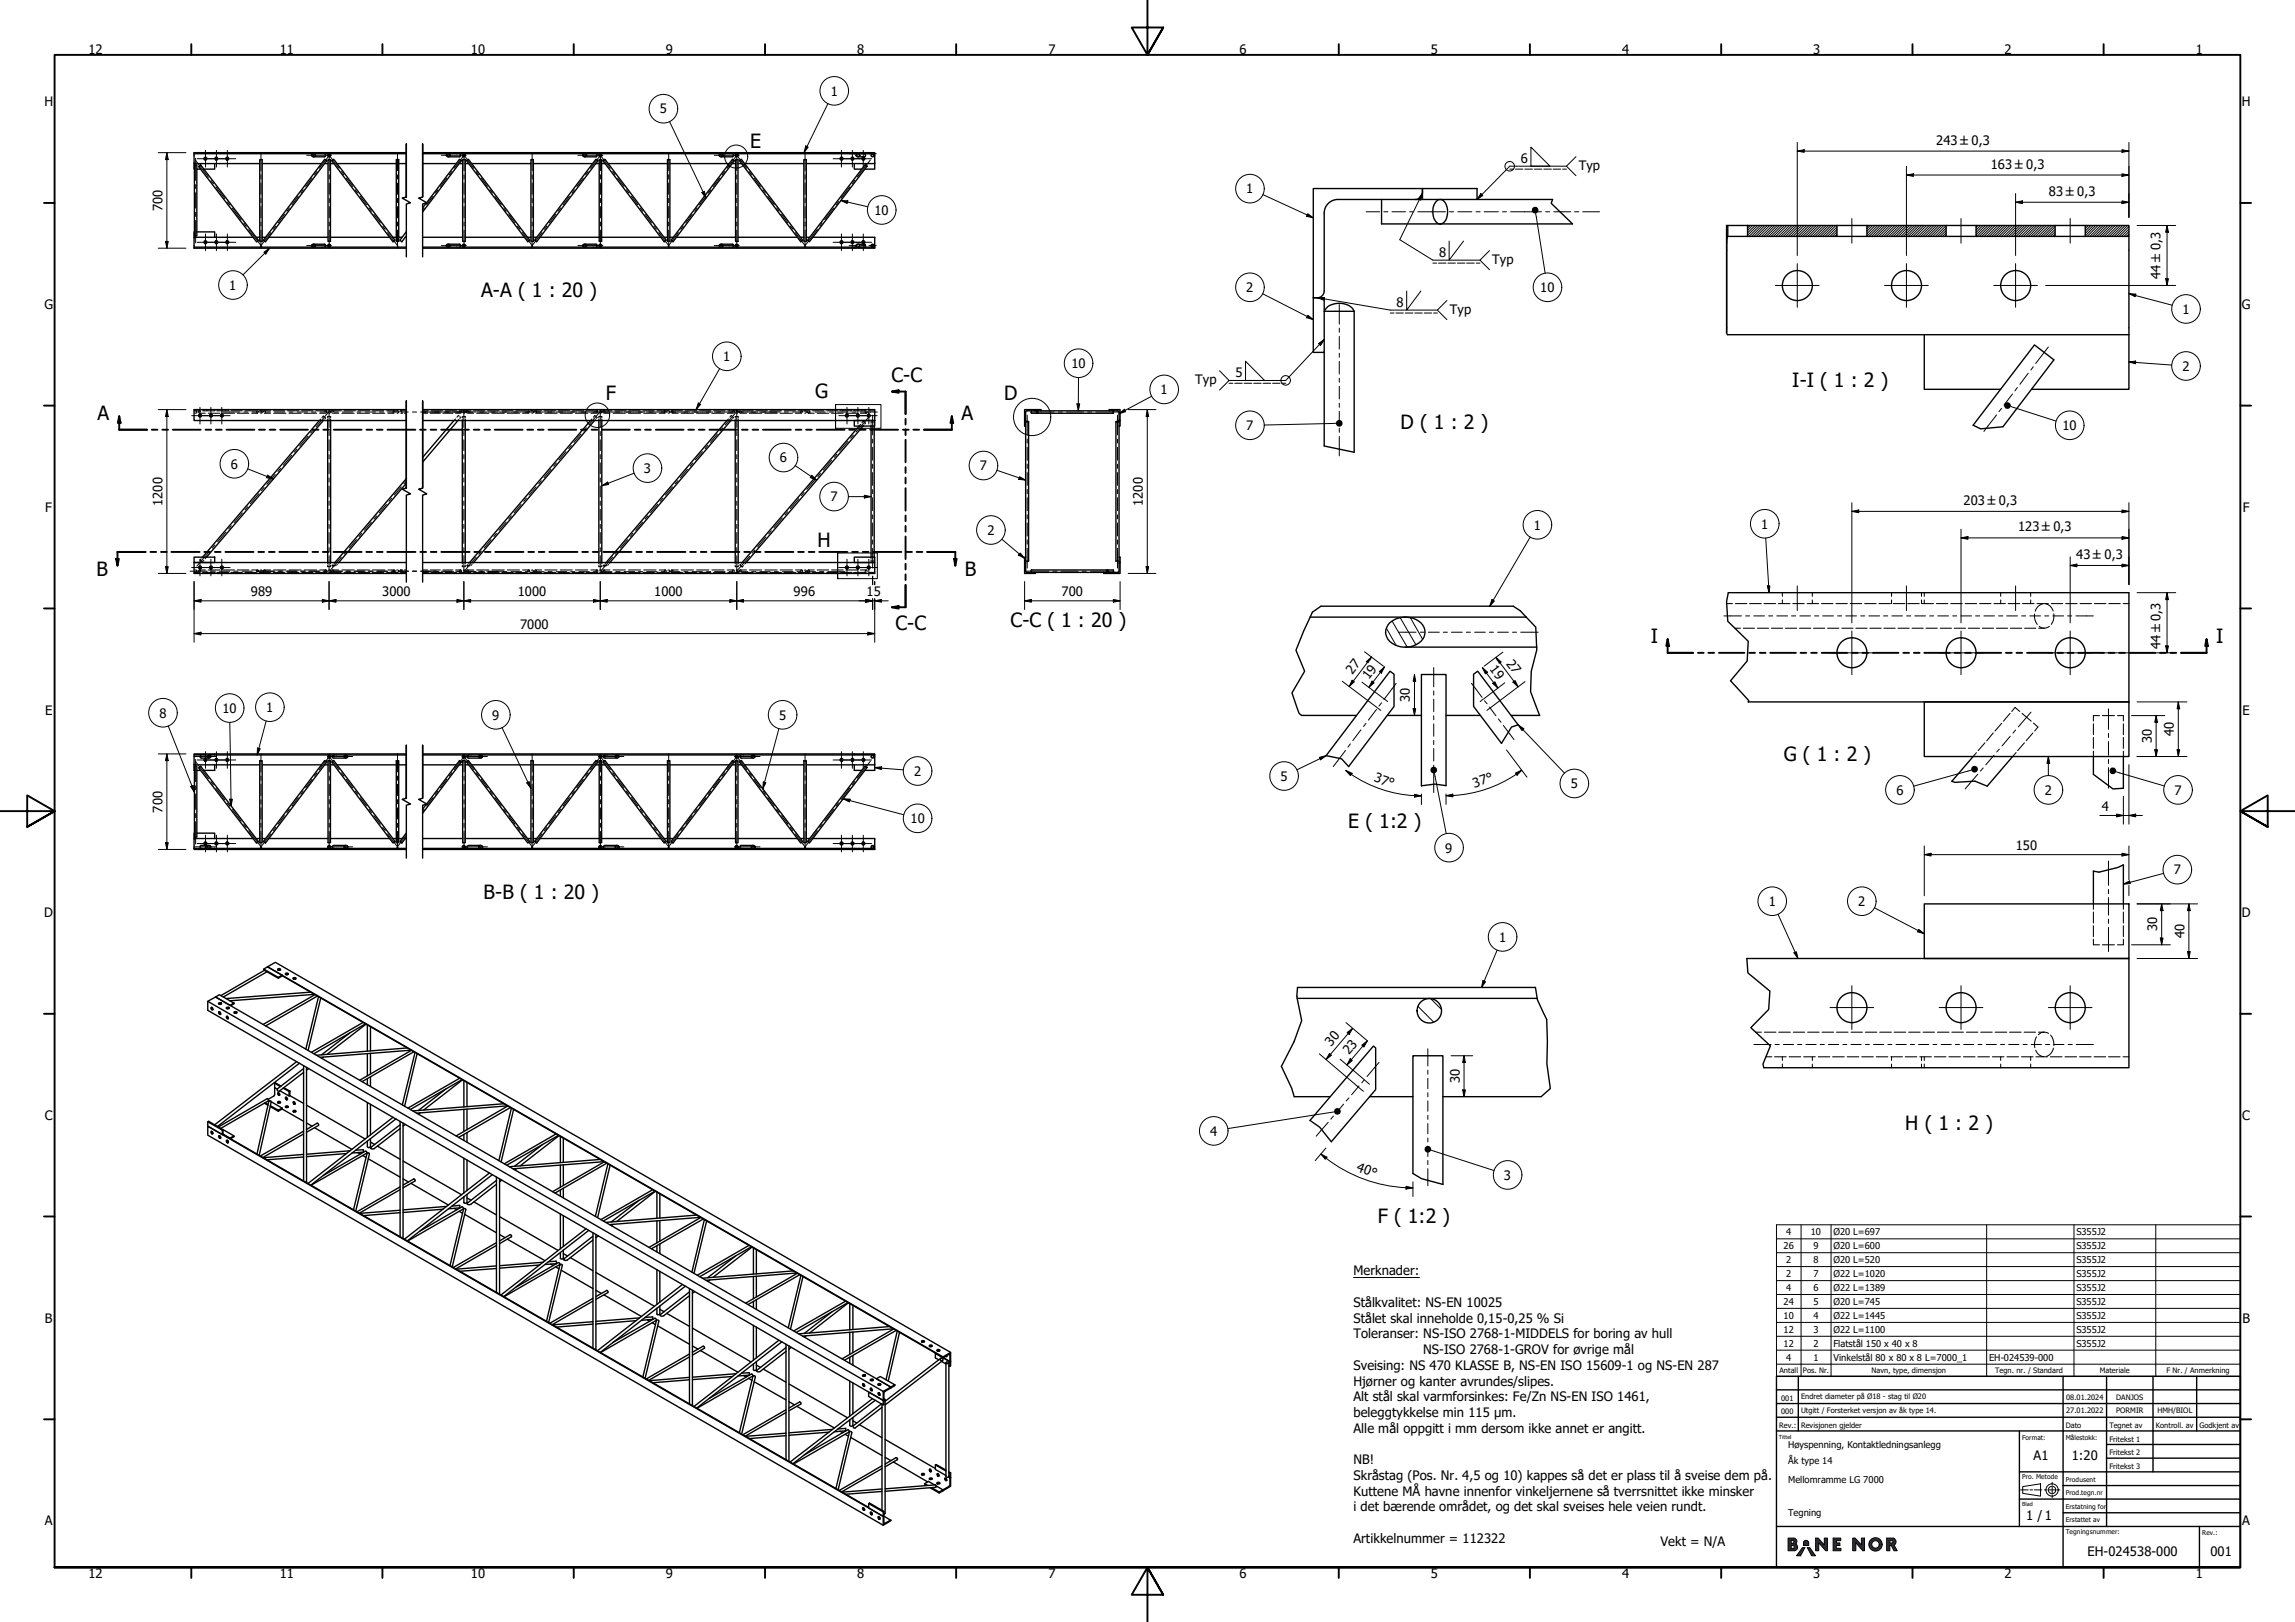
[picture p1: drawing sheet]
<svg xmlns="http://www.w3.org/2000/svg" width="841mm" height="594mm" viewBox="0 0 841 594" stroke-linecap="round" stroke-linejoin="round" font-family="sans-serif">
<defs><g id="words">
<g font-size="7.2">
<text x="274.9" y="54.1">E</text>
<text x="176.3" y="108.9">A-A ( 1 : 20 )</text>
<text x="326.6" y="139.8">C-C</text>
<text x="656.8" y="141.8">I-I ( 1 : 2 )</text>
<text x="222.1" y="146.7">F</text>
<text x="298.8" y="145.8">G</text>
<text x="368" y="146.5">D</text>
<text x="35.8" y="153.9">A</text>
<text x="352.3" y="153.9">A</text>
<text x="513.2" y="157.2">D ( 1 : 2 )</text>
<text x="299.5" y="200.2">H</text>
<text x="35.3" y="210.9">B</text>
<text x="353.6" y="210.9">B</text>
<text x="328.2" y="230.9">C-C</text>
<text x="370.3" y="229.7">C-C ( 1 : 20 )</text>
<text x="604.9" y="235.6">I</text>
<text x="812.1" y="235.6">I</text>
<text x="653.7" y="278.6">G ( 1 : 2 )</text>
<text x="494.1" y="303.3">E ( 1:2 )</text>
<text x="177.2" y="329.3">B-B ( 1 : 20 )</text>
<text x="698.2" y="414.1">H ( 1 : 2 )</text>
<text x="504.9" y="448">F ( 1:2 )</text>
</g>
<g font-size="4.8">
<text x="32.4" y="19.7">12</text>
<text x="102.5" y="19.7">11</text>
<text x="172.6" y="19.7">10</text>
<text x="244" y="19.7">9</text>
<text x="314.1" y="19.7">8</text>
<text x="384.2" y="19.7">7</text>
<text x="454.2" y="19.7">6</text>
<text x="524.3" y="19.7">5</text>
<text x="594.4" y="19.7">4</text>
<text x="664.5" y="19.7">3</text>
<text x="734.6" y="19.7">2</text>
<text x="804.7" y="19.7">1</text>
<text x="304.4" y="35">1</text>
<text x="16.3" y="39">H</text>
<text x="241.8" y="41.6">5</text>
<text x="821.5" y="39">H</text>
<text x="709.5" y="52.9">243 ±0,3</text>
<text x="557.3" y="59.8">6</text>
<text x="578.5" y="62.1">Typ</text>
<text x="729.6" y="61.8">163 ±0,3</text>
<text x="456.7" y="70.8">1</text>
<text x="750.8" y="71.7">83 ±0,3</text>
<text x="59.6" y="77.4" transform="rotate(-90 59.6 77.4)">700</text>
<text x="320.5" y="78.7">10</text>
<text x="527.4" y="94.1">8</text>
<text x="546.9" y="96.6">Typ</text>
<text x="84" y="106.1">1</text>
<text x="456.7" y="107">2</text>
<text x="564.5" y="107">10</text>
<text x="791.7" y="102.1" transform="rotate(-90 791.7 102.1)">44 ±0,3</text>
<text x="16.3" y="113.2">G</text>
<text x="511.8" y="112.4">8</text>
<text x="821.6" y="113.2">G</text>
<text x="531.3" y="114.8">Typ</text>
<text x="799.8" y="114.9">1</text>
<text x="265" y="132.2">1</text>
<text x="392.6" y="134.8">10</text>
<text x="799.8" y="135.9">2</text>
<text x="438" y="140.6">Typ</text>
<text x="452.8" y="138.2">5</text>
<text x="425.3" y="144.4">1</text>
<text x="456.7" y="157.5">7</text>
<text x="755.8" y="157.6">10</text>
<text x="84.6" y="171.6">6</text>
<text x="236" y="173.3">3</text>
<text x="285.8" y="169.3">6</text>
<text x="359" y="172.2">7</text>
<text x="59.6" y="185.3" transform="rotate(-90 59.6 185.3)">1200</text>
<text x="304.4" y="183.6">7</text>
<text x="418.8" y="185.3" transform="rotate(-90 418.8 185.3)">1200</text>
<text x="719.5" y="184.9">203 ±0,3</text>
<text x="16.6" y="187.4">F</text>
<text x="821.9" y="187.4">F</text>
<text x="361.8" y="195.9">2</text>
<text x="562.1" y="194">1</text>
<text x="645.4" y="193.6">1</text>
<text x="739.5" y="194.6">123 ±0,3</text>
<text x="760.9" y="204.7">43 ±0,3</text>
<text x="91.9" y="218.4">989</text>
<text x="140" y="218.5">3000</text>
<text x="189.7" y="218.5">1000</text>
<text x="239.7" y="218.5">1000</text>
<text x="290.8" y="218.5">996</text>
<text x="317.5" y="218.5">15</text>
<text x="389" y="218.5">700</text>
<text x="190.6" y="230.4">7000</text>
<text x="791.7" y="237.8" transform="rotate(-90 791.7 237.8)">44 ±0,3</text>
<text x="545.7" y="245.2" transform="rotate(53 545.7 245.2)">19</text>
<text x="551.9" y="243.1" transform="rotate(53 551.9 243.1)">27</text>
<text x="495.7" y="247.2" transform="rotate(-53 495.7 247.2)">27</text>
<text x="501.6" y="249.1" transform="rotate(-53 501.6 249.1)">19</text>
<text x="516.7" y="257.1" transform="rotate(-90 516.7 257.1)">30</text>
<text x="16.5" y="261.7">E</text>
<text x="58.4" y="262.9">8</text>
<text x="81.5" y="261.1">10</text>
<text x="97.6" y="260.8">1</text>
<text x="180.3" y="263.6">9</text>
<text x="285.5" y="263.6">5</text>
<text x="821.8" y="261.7">E</text>
<text x="796.7" y="269.7" transform="rotate(-90 796.7 269.7)">40</text>
<text x="788.5" y="272.2" transform="rotate(-90 788.5 272.2)">30</text>
<text x="335" y="284.1">2</text>
<text x="469.3" y="286">5</text>
<text x="503.3" y="286.2" transform="rotate(19 503.3 286.2)">37°</text>
<text x="540.4" y="288.5" transform="rotate(-19 540.4 288.5)">37°</text>
<text x="575.6" y="288.7">5</text>
<text x="694.9" y="291.1">6</text>
<text x="749.4" y="291.1">2</text>
<text x="796.9" y="291.1">7</text>
<text x="59.6" y="297.6" transform="rotate(-90 59.6 297.6)">700</text>
<text x="770.3" y="297.2">4</text>
<text x="333.6" y="301.5">10</text>
<text x="738.7" y="311.4">150</text>
<text x="529.7" y="312.3">9</text>
<text x="796.6" y="320.3">7</text>
<text x="16.2" y="336">D</text>
<text x="648.1" y="331.8">1</text>
<text x="681" y="331.9">2</text>
<text x="821.5" y="336">D</text>
<text x="790.5" y="341.2" transform="rotate(-90 790.5 341.2)">30</text>
<text x="549.3" y="344.9">1</text>
<text x="800.5" y="343.7" transform="rotate(-90 800.5 343.7)">40</text>
<text x="487.9" y="383.3" transform="rotate(-50 487.9 383.3)">30</text>
<text x="494.4" y="386.6" transform="rotate(-50 494.4 386.6)">23</text>
<text x="534.9" y="396.8" transform="rotate(-90 534.9 396.8)">30</text>
<text x="16.4" y="410.2">C</text>
<text x="821.7" y="410.2">C</text>
<text x="443.5" y="416">4</text>
<text x="496.9" y="428.9" transform="rotate(20 496.9 428.9)">40°</text>
<text x="551.1" y="432.1">3</text>
<text x="496" y="467.1">Merknader:</text>
<text x="496" y="478.6">Stålkvalitet: NS-EN 10025</text>
<text x="16.4" y="484.5">B</text>
<text x="496" y="484.4">Stålet skal inneholde 0,15-0,25 % Si</text>
<text x="821.8" y="484.5">B</text>
<text x="496" y="490.2">Toleranser: NS-ISO 2768-1-MIDDELS for boring av hull</text>
<text x="521.5" y="495.9">NS-ISO 2768-1-GROV for øvrige mål</text>
<text x="496" y="501.7">Sveising: NS 470 KLASSE B, NS-EN ISO 15609-1 og NS-EN 287</text>
<text x="496" y="507.5">Hjørner og kanter avrundes/slipes.</text>
<text x="496" y="513.2">Alt stål skal varmforsinkes: Fe/Zn NS-EN ISO 1461,</text>
<text x="496" y="519">beleggtykkelse min 115 µm.</text>
<text x="496" y="524.7">Alle mål oppgitt i mm dersom ikke annet er angitt.</text>
<text x="496" y="536.3">NB!</text>
<text x="745.2" y="534.8">A1</text>
<text x="759.2" y="534.8">1:20</text>
<text x="496" y="542">Skråstag (Pos. Nr. 4,5 og 10) kappes så det er plass til å sveise dem på.</text>
<text x="496" y="547.8">Kuttene MÅ havne innenfor vinkeljernene så tverrsnittet ikke minsker</text>
<text x="496" y="553.6">i det bærende området, og det skal sveises hele veien rundt.</text>
<text x="742.5" y="556.8">1 / 1</text>
<text x="16.4" y="558.7">A</text>
<text x="821.7" y="558.7">A</text>
<text x="496" y="565.1">Artikkelnummer = 112322</text>
<text x="608.5" y="566.4">Vekt = N/A</text>
<text x="765" y="569.8">EH-024538-000</text>
<text x="810.1" y="569.8">001</text>
<text x="32.4" y="577.9">12</text>
<text x="102.5" y="577.9">11</text>
<text x="172.6" y="577.9">10</text>
<text x="244" y="577.9">9</text>
<text x="314.1" y="577.9">8</text>
<text x="384.2" y="577.9">7</text>
<text x="454.2" y="577.9">6</text>
<text x="524.3" y="577.9">5</text>
<text x="594.4" y="577.9">4</text>
<text x="664.5" y="577.9">3</text>
<text x="734.6" y="577.9">2</text>
<text x="804.7" y="577.9">1</text>
</g>
<g font-size="3.4">
<text x="654.6" y="452.4">4</text>
<text x="663.6" y="452.4">10</text>
<text x="671.9" y="452.5">Ø20 L=697</text>
<text x="760.9" y="452.4">S355J2</text>
<text x="653.6" y="457.6">26</text>
<text x="664.6" y="457.6">9</text>
<text x="671.9" y="457.6">Ø20 L=600</text>
<text x="760.9" y="457.6">S355J2</text>
<text x="654.6" y="462.6">2</text>
<text x="654.6" y="467.8">2</text>
<text x="664.6" y="462.6">8</text>
<text x="664.6" y="467.7">7</text>
<text x="671.9" y="462.7">Ø20 L=520</text>
<text x="671.9" y="467.8">Ø22 L=1020</text>
<text x="760.9" y="462.6">S355J2</text>
<text x="760.9" y="467.8">S355J2</text>
<text x="654.6" y="472.8">4</text>
<text x="664.6" y="472.9">6</text>
<text x="671.9" y="472.9">Ø22 L=1389</text>
<text x="760.9" y="472.9">S355J2</text>
<text x="653.6" y="477.9">24</text>
<text x="664.6" y="477.9">5</text>
<text x="671.9" y="478">Ø20 L=745</text>
<text x="760.9" y="477.9">S355J2</text>
<text x="653.6" y="483.1">10</text>
<text x="664.6" y="483">4</text>
<text x="671.9" y="483.1">Ø22 L=1445</text>
<text x="760.9" y="483.1">S355J2</text>
<text x="653.6" y="488.2">12</text>
<text x="664.6" y="488.2">3</text>
<text x="671.9" y="488.2">Ø22 L=1100</text>
<text x="760.9" y="488.2">S355J2</text>
<text x="653.6" y="493.2">12</text>
<text x="664.6" y="493.2">2</text>
<text x="671.9" y="493.4">Flatstål 150 x 40 x 8</text>
<text x="760.9" y="493.2">S355J2</text>
<text x="654.6" y="498.3">4</text>
<text x="664.6" y="498.3">1</text>
<text x="671.9" y="498.5">Vinkelstål 80 x 80 x 8 L=7000_1</text>
<text x="728.9" y="498.4">EH-024539-000</text>
<text x="655.3" y="530.4">Høyspenning, Kontaktledningsanlegg</text>
<text x="655.3" y="536.4">Åk type 14</text>
<text x="655.3" y="543">Mellomramme LG 7000</text>
<text x="655.3" y="555.1">Tegning</text>
</g>
<g font-size="2.7">
<text x="652.1" y="502.9">Antall</text>
<text x="660.7" y="502.8">Pos. Nr.</text>
<text x="685.9" y="502.9">Navn, type, dimensjon</text>
<text x="731.1" y="502.9">Tegn. nr. / Standard</text>
<text x="769.5" y="502.9">Materiale</text>
<text x="793.9" y="502.9">F Nr. / Anmerkning</text>
<text x="652.8" y="513.1">001</text>
<text x="660" y="512.5">Endret diameter på Ø18 - stag til Ø20</text>
<text x="757.2" y="512.6">08.01.2024</text>
<text x="775.5" y="512.6">DANJOS</text>
<text x="652.8" y="518">000</text>
<text x="660" y="517.5">Utgitt / Forsterket versjon av åk type 14.</text>
<text x="757.2" y="517.6">27.01.2022</text>
<text x="775.5" y="517.6">PORMIR</text>
<text x="790.6" y="517.4">HMH/BIOL</text>
<text x="652" y="523">Rev.:</text>
<text x="660" y="523">Revisjonen gjelder</text>
<text x="757" y="523">Dato</text>
<text x="773" y="523">Tegnet av</text>
<text x="790" y="523">Kontroll. av</text>
<text x="806" y="523">Godkjent av</text>
<text x="773" y="528">Fritekst 1</text>
<text x="773" y="533.1">Fritekst 2</text>
<text x="773" y="538">Fritekst 3</text>
</g>
<g font-size="2.4">
<text x="741" y="527.3">Format:</text>
<text x="757" y="527.3">Målestokk:</text>
<text x="741" y="541.8">Pro. Metode</text>
<text x="757" y="542.6">Produsent</text>
<text x="757" y="547.6">Prod.tegn.nr</text>
<text x="757" y="557.6">Erstattet av</text>
<text x="757" y="552.5">Erstatning for</text>
<text x="757" y="561.8">Tegningsnummer:</text>
<text x="807" y="562.3">Rev.:</text>
</g>
<g font-size="2">
<text x="651.9" y="527.2">Tittel</text>
<text x="741" y="551.6">Blad</text>
</g>
</g></defs>
<!-- layer: Hatch (ISO) -->
<g fill="none" stroke="#000" stroke-width=".37">
<path d="M114.4 56.5l-.2 .4M115.2 56.4l-.6 1M115.6 57l-.1 .1M120.4 56.4l-.2 .2M121.1 56.6l-.8 .7M163.7 56.6l.8 .8M164.3 56.4l.7 .5M169.7 56.4l-.1 .2M170.4 56.6l-.7 .7M214 56.4l-.4 .7M214.7 56.5l-.5 .9M219.9 56.4l-.4 .7"/>
<path d="M220.5 56.6l-.5 .8M263.6 56.9l.2 .3M264 56.4l.5 .9M270.2 56.4l-.8 .5M270.4 57l-.5 .4M313.8 56.6l.7 .8M314.3 56.4l.7 .6M319.7 56.4l-.5 .5M320.3 56.7l-.6 .7M114.2 90l.2 .3M114.6 89.5l.6 1M120.1 90.1l.3 .4"/>
<path d="M120.4 89.5l.6 .7M164.1 89.4l-.5 .9M164.8 89.6l-.5 .9M169.7 89.6l.7 .6M213.6 89.8l.4 .7M214.2 89.4l.5 1M219.5 89.8l.4 .7M220 89.4l.5 .7M264.8 89.6l-1.1 .7M269.5 90l.8 .5M269.9 89.5l.5 .3M314.5 89.4l-.7 .8"/>
<path d="M315 89.8l-.7 .7M319.2 90l.5 .5M319.7 89.5l.6 .6M640.5 82.6h-.1M641.3 82.6l-.9 .9M642.2 82.6l-1.8 1.8M643.2 82.6l-2.8 2.7M644.1 82.6l-3.7 3.6M645 82.6l-4 4M645.9 82.6l-4 4M646.7 82.6l-4 4M647.6 82.6l-4 4"/>
<path d="M648.5 82.6l-4 4M649.5 82.6l-4 4M650.4 82.6l-4 4M651.3 82.6l-4 4M652.1 82.6l-4 4M653 82.6l-4 4M653.9 82.6l-4 4M654.8 82.6l-4 4M655.8 82.6l-4 4M656.7 82.6l-4 4M657.5 82.6l-4 4M658.4 82.6l-4 4"/>
<path d="M659.3 82.6l-4 4M660.2 82.6l-4 4M661.1 82.6l-4 4M662.1 82.6l-4 4M662.9 82.6l-4 4M663.8 82.6l-4 4M664.7 82.6l-4 4M665.6 82.6l-4 4M666.5 82.6l-4 4M667.4 82.6l-4 4M668.3 82.6l-4 4M669.2 82.6l-4 4"/>
<path d="M670.1 82.6l-4 4M671 82.6l-4 4M671.9 82.6l-4 4M672.8 82.6l-4 4M673.2 85.8l-.8 .8M673.2 84.9l-1.7 1.7M673.2 84l-2.6 2.6M673.2 83.2l-3.5 3.4M684.5 82.6l-.4 .3M685.4 82.6l-1.3 1.2M686.2 82.6l-2.1 2.1M687.1 82.6l-3 3"/>
<path d="M688.1 82.6l-4 3.9M689 82.6l-4 4M689.9 82.6l-4 4M690.8 82.6l-4 4M691.6 82.6l-4 4M692.5 82.6l-4 4M693.4 82.6l-3.9 4M694.4 82.6l-4 4M695.3 82.6l-4 4M696.2 82.6l-4.1 4M697 82.6l-4 4M697.9 82.6l-4 4"/>
<path d="M698.8 82.6l-4 4M699.7 82.6l-4 4M700.7 82.6l-4 4M701.5 82.6l-4 4M702.4 82.6l-4 4M703.3 82.6l-4 4M704.2 82.6l-4 4M705.1 82.6l-4 4M706 82.6l-4 4M706.9 82.6l-4 4M707.8 82.6l-4 4M708.7 82.6l-4 4"/>
<path d="M709.6 82.6l-4 4M710.5 82.6l-4 4M711.4 82.6l-4 4M712.3 82.6l-4 4M713.2 86.3l-.4 .3M713.2 85.3l-1.3 1.3M713.2 84.4l-2.2 2.2M713.2 83.5l-3.1 3.1M713.2 82.6l-4 4M724.9 82.6l-.7 .7M725.8 82.6l-1.6 1.6M726.7 82.6l-2.5 2.5"/>
<path d="M727.6 82.6l-3.4 3.4M728.5 82.6l-4 4M729.4 82.6l-4 4M730.2 82.6l-4 4M731.1 82.6l-4 4M732.1 82.6l-4 4M733 82.6l-4 4M733.9 82.6l-4 4M734.8 82.6l-4 4M735.6 82.6l-4 4M736.5 82.6l-4 4M737.4 82.6l-4 4"/>
<path d="M738.4 82.6l-4 4M739.3 82.6l-4 4M740.2 82.6l-4 4M741 82.6l-4 4M741.9 82.6l-4 4M742.8 82.6l-4 4M743.7 82.6l-4 4M744.7 82.6l-4 4M745.6 82.6l-4 4M746.4 82.6l-4 4M747.3 82.6l-4 4M748.2 82.6l-4 4"/>
<path d="M749.1 82.6l-4 4M750 82.6l-4 4M751 82.6l-4 4M751.8 82.6l-4 4M752.7 82.6l-4 4M753.1 85.8l-.8 .8M753.1 84.9l-1.7 1.7M753.1 84l-2.6 2.6M753.1 83l-3.5 3.6M764.4 82.6l-.2 .2M765.3 82.6l-1.1 1.1M766.2 82.6l-2 2"/>
<path d="M767.1 82.6l-2.9 2.9M768 82.6l-3.8 3.8M768.9 82.6l-4 4M769.8 82.6l-4 4M770.7 82.6l-4 4M771.6 82.6l-4 4M772.5 82.6l-4 4M773.4 82.6l-4 4M774.3 82.6l-4 4M775.1 82.6l-4 4M776.1 82.6l-4 4M777 82.6l-4 4"/>
<path d="M777.9 82.6l-4 4M778.8 82.6l-4 4M779.7 82.6l-4 4M780.2 85.7l-.9 .9M780.2 84.8l-1.8 1.8M780.2 83.9l-2.8 2.7M780.2 83l-3.7 3.6M508.1 230.1l3.5 6.3M510.2 227.5l5.5 9.5M513.1 226.3l5.8 9.8M516.8 226.2l4.5 8M75.9 276.9l.4 .7"/>
<path d="M76.5 276.6l.5 .9M120.1 277.1l.4 .5M120.5 276.6l.6 .7M127.1 276.6l-1.1 .5M127.4 277.1l-.8 .5M169.4 277.1l.5 .5M169.8 276.6l.7 .7M175.5 276.9l.3 .7M176 276.6l.5 .9M219.5 277l.3 .6M220 276.6l.4 .7M225.8 276.6l-.1 .1"/>
<path d="M226.7 276.8l-1.1 .7M269.4 277.2l.7 .4M269.7 276.6l.7 .5M275.7 276.6l-.4 .4M276.5 276.7l-.8 .8M319.3 277l.5 .6M319.7 276.6l.6 .5M76.3 309.7l-.4 .7M77 309.8l-.5 .9M120.6 309.7l-.5 .4M121.1 310l-.6 .7M126 310.1l1.1 .6"/>
<path d="M126.6 309.7l.8 .5M169.9 309.7l-.4 .4M170.4 310l-.6 .7M175.8 309.7l-.3 .7M176.5 309.8l-.5 .9M219.8 309.7l-.3 .6M220.4 310l-.4 .7M225.4 310.2l.3 .4M225.9 309.7l.5 .9M270.1 309.7l-.6 .3M270.5 310.2l-.8 .4M275.3 310.3l.4 .4"/>
<path d="M275.7 309.7l.8 .9M319.8 309.7l-.5 .6M320.3 310.2l-.6 .5M519.6 368.6l5.7 5.7M524.3 365.7l3.9 4"/>
</g>
<!-- layer: Break Line (ISO) -->
<g fill="none" stroke="#000" stroke-width=".51">
<path d="M148.9 72.2v-19.5v19.5l-1.5 .4 3 1.7-1.5 .4v19.4M154.9 72.2v-19.5v19.5l-1.5 .4 3 1.7-1.5 .4v19.4M569 73.1l-.5 1.4 7.8 7.5M723.1 155.7l2.7 1.4 8.2-.8M148.9 178.8v-32v32l-1.5 .4 3 1.7-1.5 .4v31.9M154.9 178.8v-32v32l-1.5 .4 3 1.7-1.5 .4v31.9M485.3 163.4l11 2.2M633.3 217.1l-.6 3.2 .5 7.3 7.5 7.3-.4 7.2-6.1 7.2 6.6 7.3-.1 .5M484.1 222l-3.2 2.2-3.1 6.8-2.9 7.2 3.2 7.6-4.6 8 2.6 7.5 .8 .7M554.5 222l2.5 1.6 5.8 6.1 .4 8.3-2.1 7.8-.2 7.5 3.3 8.7M486 276.8l5.6 1.1 2.6 2.9M556.3 265.5l-2.4 .8-3.7 6"/>
<path d="M148.9 292.4v-19.4v19.4l-1.5 .4 3 1.7-1.5 .4v19.4M154.9 292.4v-19.4v19.4l-1.5 .4 3 1.7-1.5 .4v19.4M529.9 287.8l-4.1-.6-4.9 .6M715.3 286.2l1.2 .3 7.2-.4 4.5 1.8M767.1 283.6l7.2 5.4 3.8-.3M778.1 316.8l-2 .9-6.9 1.7-2.1-.3M640.1 351.1l.4 5.2 8.1 6.7-.5 6.7-6.5 6.7 7.2 6.7-2.8 6.6 .4 1.4M475.5 361.7a16.8 16.8 0 0 0 .9 9l.6 3.1-2.8 7.7-4.6 9.1 3.9 8.2 .8 2.9M562.7 361.7a19.2 19.2 0 0 0 2.8 9l1.3 2.7 .3 8.1-.2 8.1 1.2 9.1-3.3 3M480.1 410.4l3.5 2.4 4.3 5.4M517.8 429.8l3.2 1.9 7.8 2.1"/>
</g>
<!-- layer: Visible (ISO) -->
<g fill="none" stroke="#000" stroke-width=".51">
<path d="M71.1 56.3h77.8M78.7 59.9v2h-4M78.7 59.9h-7.6l.1 2M78.7 59.9h16.5M95.2 58.5h.9v29.9h-.9zM96.1 59.9h21.7M118.9 56.3a.59 .59 0 0 1 .4 .6 .59 .59 0 0 1-.4 .5h-4M118.9 59.9h1.3M119 58.3l.8 .5-22.5 29.8-.8-.6zM120.2 58.5h.9v29.9h-.9zM121.1 59.9h1.3M121.5 58.8l.8-.5 22.5 29.7-.8 .6z"/>
<path d="M123.5 59.9h21.7M145.2 58.5h.9v29.9h-.9zM146.1 59.9h2.8M148.9 55.9h-77.8v4M154.9 59.9h12.3M154.9 56.3h158.2M154.9 55.9h158.2M168.3 59.9h1.2M168.4 56.3a.62 .62 0 0 1 .4 .6 .62 .62 0 0 1-.4 .5h-4.1M169.5 58.5h1v29.9h-1zM170.5 59.9h1.3M170.9 58.8l.7-.5 22.5 29.7-.7 .6z"/>
<path d="M172.9 59.9h21.7M194.6 58.5h.9v29.9h-.9zM195.5 59.9h21.7M218.3 59.9h1.3M218.4 56.3a.59 .59 0 0 1 .4 .6 .59 .59 0 0 1-.4 .5h-4.2M218.4 58.3l.7 .5-22.4 29.8-.8-.6zM219.6 58.5h.9v29.9h-.9zM220.5 59.9h1.2M220.9 58.8l.8-.5 22.5 29.7-.8 .6zM222.9 59.9h21.7M244.6 58.5h.9v29.9h-.9zM245.5 59.9h21.6"/>
<path d="M268.3 59.9h1.3M268.4 56.3a.62 .62 0 0 1 .4 .6 .62 .62 0 0 1-.4 .5h-4.2M268.4 58.3l.7 .5-22.5 29.8-.7-.6zM269.6 58.5h.8v29.9h-.8zM270.4 59.9h1.4M271 58.8l.7-.5 22.4 29.7-.7 .6zM272.9 59.9h21.7M294.6 58.5h.9v29.9h-.9zM295.5 59.9h17.6M313.1 55.9h7.4v.4h-7.4zM316.8 56.3a.62 .62 0 0 1 .4 .6 .62 .62 0 0 1-.4 .5h-2.4M320.5 59.9v2h-3.6"/>
<path d="M320.5 59.9h-7.4v2h2.7M320.5 56.3v3.6M71.2 60.4h.9v26h-.9zM72.1 61.9h1.4M72.8 61l.7-.6 21.2 27.6-.7 .6zM154.9 76.1l13.5-17.8 .7 .5-14.2 18.8M317.1 60.3l.7 .6-21.2 27.7-.7-.6zM490.3 73.1a5 5 0 0 0-5 4.9v28.5l-.6 1.6-.8 .7-1.1 .3M490.3 73.1h31M506.3 73.1v8.9h70M521.3 69.1a3.1 3.1 0 0 1-2 3.9l-.5 .1M521.3 69.1h-40v40h1.5"/>
<path d="M521.3 69.1h20v4h-20zM526.2 73.9a2.02 2.02 0 0 1 2-.8 2.02 2.02 0 0 1 1.6 1.4 6.3 6.3 0 0 1-.9 7.1 2.02 2.02 0 0 1-3.1-1 6.6 6.6 0 0 1 .4-6.7zM541.3 73.1h27.7M71.1 86.9v4h77.8M71.1 90.5h77.8M71.2 84.9l-.1 2h7.6v-2h-6.6M78.7 86.9h14.1M93.9 86.9h1.3M96.1 86.9h1.2M98.5 86.9h21.7M114.9 89.4h4a.55 .55 0 0 1 .4 .6 .55 .55 0 0 1-.4 .5M121.1 86.9h21.7"/>
<path d="M144 86.9h1.2M146.1 86.9h1.3M148.5 86.9h.4M148.9 84.9l-2.3 3.1 .7 .6 1.6-2.2M154.9 86.9h14.6M154.9 90.5h165.6M154.9 90.9h158.2M164.3 89.4h4.1a.57 .57 0 0 1 .4 .6 .57 .57 0 0 1-.4 .5M170.5 86.9h21.7M193.3 86.9h1.3M195.5 86.9h1.2M197.9 86.9h21.7"/>
<path d="M214.2 89.4h4.2a.55 .55 0 0 1 .4 .6 .55 .55 0 0 1-.4 .5M220.5 86.9h21.7M243.3 86.9h1.3M245.5 86.9h1.3M247.8 86.9h21.8M264.2 89.4h4.2a.57 .57 0 0 1 .4 .6 .57 .57 0 0 1-.4 .5M270.4 86.9h21.8M293.3 86.9h1.3M295.5 86.9h1.2M297.9 86.9h22.6v4h-7.4v-.4M314.4 89.4h2.4a.57 .57 0 0 1 .4 .6 .57 .57 0 0 1-.4 .5M633.2 86.6v-4h-.5v39.3"/>
<path d="M633.2 82.6h7.2M640.4 82.6h32.8v4h-32.8zM640.4 86.6h-7.4l-.2 3-.1 32.3 .4 .7h72.1M673.2 86.6h10.9M673.2 82.6h10.9M684.1 82.6h29.1v4h-29.1zM713.2 86.6h11M713.2 82.6h11M724.2 82.6h28.9v4h-28.9zM753.1 86.6h11.1M753.1 82.6h11.1M764.2 82.6h16v4h-16z"/>
<path d="M780.2 86.6v36M481.3 109.1h4v20h-4zM485.3 114h11v51.6M485.3 114a5.8 5.8 0 0 1 7-2.8 4.6 4.6 0 0 1 3.9 2.8M485.3 129.1v34.3M780.2 122.6v20h-35.7M780.2 122.6h-75v20h28M117 154l-42.8 50.1M118.5 154l-42.8 50.1M120.1 154v52M121.2 154v52M148.9 150h-77.8v4h77.8"/>
<path d="M154.9 150h165.6v4M154.9 154h165.6M166.4 154l-11.5 13.5M167.8 154l-12.9 15.3M169.4 154v52M170.5 154v52M216.4 154l-44.3 52M217.9 154l-44.4 52M219.5 154v52M220.5 154v52M266.4 154l-44.3 52M267.8 154l-44.3 52"/>
<path d="M269.4 154v52M270.5 154v52M313.1 154h7.4v2.1h-7.4zM314.8 156.1l-42.8 49.9M316.3 156.1l-42.9 49.9M319.2 156.1v48M320.4 156.1v48M375.5 154h.4v2.1h-.4zM375.9 156.1v49.9h-.4v-1.9h.4M375.9 150.9v2.9M375.9 154.4l.8-.1 .2 .2zM376.9 154.5v51h-1"/>
<path d="M378 150.5v.9l30-.1M379.4 150.2l-.2 .2M379.5 150.5h-3.2l-.4 .4M379.5 150h-4v4l.4-.2M379.5 150h1.9v.5h-1.9zM379.5 150v.2M381.4 150.5h28.2M406.5 150.2v-.2h4v4l-.4-.2M406.5 150.2l.2 .2M407.8 150.5l.3 .2-.3 .7M408 150.5h.1M408.9 154.5l.4-.2 .7 .2"/>
<path d="M409.5 150.5l.5 .4M410.1 156.1h.4v-2.1h-.4v50.1M410.1 154.5h-1.2v51h1.2M410.1 150.9v2.9M723.1 155.7l22.5-29.4 7.1 5.5-18.7 24.5M148.9 175.3l-26.2 30.7M148.9 177l-24.8 29M71.1 204.1h7.6v1.9h-7.6zM148.9 206h-77.8v4h77.8M154.9 206h165.6v4h-165.6M313.1 204.1h7.4v1.9h-7.4zM375.6 206l-.1 4 4-.1"/>
<path d="M375.6 206.1l.3 .2v2.8l.4 .5h33.3M378 208.8h30v.8M378 208.8h.1M378 209.6h.1M378.1 208.8l-.3 .3 .3 .5M379.2 209.6l.2 .3M404.4 209.6v.4h2.1v-.4M410 209.2l-.5 .4M410.1 204.1h.4v1.9h-.4zM410.3 206.1l-.2 .2v2.8M410.3 206l.2 4h-4l.2-.4M633.3 217.1h146.9v40h-139.5"/>
<path d="M480.1 226h79.2M484.1 222h70.4M509.3 228.1a8.6 8.6 0 0 1 12 .8 4.8 4.8 0 0 1-2.4 7.2 8.1 8.1 0 0 1-10.7-2.8 4.5 4.5 0 0 1 1.1-5.2zM515 237h48.1M705.2 257.1h75v20h-75zM71.1 276.1h7.6v.4h-7.6zM71.1 276.5l.1 5.7M73.7 276.5a.62 .62 0 0 0-.4 .6 .62 .62 0 0 0 .4 .6h2.9M78.7 276.5h70.2M78.7 276.1h70.2M95.2 278.6h.9v30h-.9zM119 278.5l.8 .6-22.5 29.7-.8-.6z"/>
<path d="M120.2 278.6h.9v30h-.9zM121.5 279.1l.8-.6 22.5 29.7-.8 .6zM122.6 276.5a.61 .61 0 0 0-.9 .5 .61 .61 0 0 0 .7 .7h4.3M145.2 278.6h.9v30h-.9zM154.9 276.5h158.2M154.9 276.1h158.2M169.5 278.6h1v30h-1zM170.9 279.1l.7-.6 22.5 29.7-.7 .6zM172 276.5a.6 .6 0 0 0-.9 .5 .6 .6 0 0 0 .7 .7h4.3M194.6 278.6h.9v30h-.9zM218.4 278.5l.7 .6-22.4 29.7-.8-.6zM219.6 278.6h.9v30h-.9z"/>
<path d="M220.9 279.1l.8-.6 22.5 29.7-.8 .6zM222 276.5a.61 .61 0 0 0-.9 .5 .61 .61 0 0 0 .7 .7h4.3M244.6 278.6h.9v30h-.9zM268.4 278.5l.7 .6-22.5 29.7-.7-.6zM269.6 278.6h.8v30h-.8zM271 279.1l.7-.6 22.4 29.7-.7 .6zM271.6 276.5a.59 .59 0 0 0-.5 .6 .59 .59 0 0 0 .5 .6h4.4M294.6 278.6h.9v30h-.9zM313.1 276.1h7.4v.4h-7.4zM320.5 276.5v3.6M476.9 262h20.2M486 276.8l23.4-31 1.5 1.1v11.8l-16.7 22.1"/>
<path d="M508.4 262h12.5M529.9 262h12.6M553.8 262h10.4M556.3 265.5l-14.8-19.7-1.5 1.1v11.8l10.2 13.6M723.1 277.1l-7.8 9.1M737.6 277.1l-9.4 10.8M767.1 277.1v6.5M778.1 277.1v11.6M71.1 280.1h7.6v2.1h-4M71.2 280.6h.9v26h-.9zM72.1 282.2h1.4M72.8 281.2l.7-.6 21.2 27.7-.7 .5z"/>
<path d="M78.7 280.1h16.5M96.1 280.1h21.7M118.9 280.1h1.3M121.1 280.1h1.3M123.5 280.1h21.7M146.1 280.1h2.8M154.9 280.1h12.3M156.3 294.5l-1.4 1.8M156.3 294.5l12.1-16 .7 .6-14.2 18.8M168.3 280.1h1.2M170.5 280.1h1.3M172.9 280.1h21.7"/>
<path d="M195.5 280.1h21.7M218.3 280.1h1.3M220.5 280.1h1.2M222.9 280.1h21.7M245.5 280.1h21.6M268.3 280.1h1.3M270.4 280.1h1.4M272.9 280.1h21.7M295.5 280.1h17.6M313.1 280.1h7.4v2.1h-3.6M313.1 280.1v2.1h2.7M317.1 280.5l.7 .6-21.2 27.7-.7-.6z"/>
<path d="M529.9 287.8v-40.7h-9v40.7M71.1 310.7v.4h7.6M71.1 307.1v3.6M71.1 310.7h77.8M71.2 305.2l-.1 1.9h7.6v-1.9h-6.6M76.6 309.7h-2.9a.57 .57 0 0 0-.4 .5 .57 .57 0 0 0 .4 .5M78.7 307.1h14.1M78.7 311.1h70.2M78.7 310.7v.4M93.9 307.1h1.3M96.1 307.1h1.2M98.5 307.1h21.7"/>
<path d="M121.1 307.1h21.7M126.7 309.7h-4.1a.59 .59 0 0 0-.9 .4 .59 .59 0 0 0 .7 .6M144 307.1h1.2M146.1 307.1h1.3M148.5 307.1h.4M148.9 305.1l-2.3 3.1 .7 .6 1.6-2.2M154.9 307.1h14.6M154.9 310.7h158.2M154.9 311.1h158.2M170.5 307.1h21.7M176.1 309.7h-4.1a.57 .57 0 0 0-.9 .4 .57 .57 0 0 0 .7 .6M193.3 307.1h1.3"/>
<path d="M195.5 307.1h1.2M197.9 307.1h21.7M220.5 307.1h21.7M226.1 309.7h-4.1a.59 .59 0 0 0-.9 .4 .59 .59 0 0 0 .7 .6M243.3 307.1h1.3M245.5 307.1h1.3M247.8 307.1h21.8M270.4 307.1h21.8M276 309.7h-4.4a.55 .55 0 0 0-.5 .5 .55 .55 0 0 0 .5 .5M293.3 307.1h1.3M295.5 307.1h1.2M297.9 307.1h22.6v3.6"/>
<path d="M313.1 310.7h7.4v.4h-7.4zM767.1 319.1v12M778.1 316.8v14.3M705.2 331.1h75v20h-75zM96.6 354.9l1.4-.8 5.4 3.1-1.4 .8zM96.6 354.9v.4l5.4 3M96.9 355.4l-15.9 9.3M97.8 356l-15.9 9.2M101.8 355.3l.3-.2 .6 .2M101.8 354.9a.45 .45 0 0 1 .7-.2 .45 .45 0 0 1 0 .7l-.6-.1zM102 355.1l.2 .3M102.4 355.1l.1 .3"/>
<path d="M103.4 357.3l244.8 141.4M103.4 357.2v.3l-1.4 .8v-.3M104.6 356.6a.48 .48 0 0 1 .6-.3 .48 .48 0 0 1 .3 .7h-.7zM104.6 356.8h1M104.9 356.7l.1 .3M105.2 356.7l.1 .3M107.4 358.5h1M107.4 358.2a.45 .45 0 0 1 .7-.3 .45 .45 0 0 1 .1 .7h-.6zM107.7 358.4l.1 .2M108 358.4l.1 .2M640.1 351.1h140.1v40h-133.8M76.1 366.7l2.9-1.5 247.5 142.8v.3l-2.5 1.6-.1 2.8-.2 .2-247.6-142.9z"/>
<path d="M76.1 366.7l247.6 142.9v3.3M77.3 369a.52 .52 0 0 1 .7 .3 .52 .52 0 0 1-.3 .6l-.3-.2zM77.6 369l.4 .8M79 365.2l1.4-.9 5.3 3.1-1.4 .8zM80.1 370.7a.46 .46 0 0 1 .7 .2 .46 .46 0 0 1-.3 .6l-.4-.4zM80.2 367.7h.9M80.3 367.3a.44 .44 0 0 1 .6-.1 .44 .44 0 0 1 .1 .6 .43 .43 0 0 1-.7 .1 .43 .43 0 0 1 0-.6zM80.4 370.6l.1 .5 .4 .3M82.9 369.1l.1-.1a.47 .47 0 0 1 .6-.2 .47 .47 0 0 1 .2 .7h-.6zM83 372.3a.48 .48 0 0 1 .7 .2 .48 .48 0 0 1-.4 .7l-.4-.5zM83 369.4h.9M83.2 372.2l.5 .8"/>
<path d="M85.7 367.4v.3l-1.1 .6M85.8 370.7a.48 .48 0 0 1 .6-.3 .48 .48 0 0 1 .3 .7h-.7zM85.9 371l.3-.2 .5 .2M113.8 363.4l-30.9 2.3M115.2 364.2l-31 2.4M115.4 364.3l-18.9 10.9M116.3 364.8l-19 11M116.7 365.1l-4.6 19.2M117.5 365.5l-4.6 19.2M128.1 378.4l-10.3 8M133 374.5l-18.9 10.9M133.9 375.1h.1"/>
<path d="M133.9 375l-18.8 10.9M134.1 375.1l-14.3 11.1M134.6 375.4v9.6M135.8 376.1v8.8M475.4 365.7h87.9M475.5 361.7h87.2M100.6 398.4v2.8l-2.3 1.4M100.6 396.7l2.1 1.3M102.6 399.5l3.3 1.9M103 397.8l-2.1-1.2-.3 .1v1.7l1 .5M103.8 398.6l2.1 1.2M104 398.4l2.2 1.2"/>
<path d="M106.2 399.6l-.3 .2v1.6l.3-.1M106.2 399.6v1.7M108.7 388.8l-30 23.2M109.7 389.4l-30 23.2M111.3 391.4l-9.6 7.4a.55 .55 0 0 0 0 .7 .55 .55 0 0 0 .7 .1l8.9-6.8M111.3 390.3v42.2M112.3 390.9v42.3M113.1 391.4l-.8 .6M118.5 387.2l-.6 .4M134.6 385.9v8.1M134.6 395.1v2.2M135.8 385.8v7.6"/>
<path d="M135.8 394.4v3.5M149.2 383.8l-33.2 2.7M150.6 384.7l-33.3 2.6M150.7 384.7l-18.9 10.9M151.6 385.2l-18.9 10.9M152.1 385.5l-4.7 19.2M152.8 385.9l-4.5 19.3M163.4 398.8l-10.1 8M168.4 394.9l-18.9 11M169.3 395.4l-18.9 11M169.5 395.5l-14.2 11.1M170 395.8v9.6"/>
<path d="M171.1 396.5v8.8M76.1 410.9l5.4 3M77.3 414.5a.43 .43 0 0 1 .6 .2 .43 .43 0 0 1-.3 .6zM77.6 414.4l.4 .7M77.8 414.5l-.2 .1M80 412.8l17.9-10.4 .5 .4v.4l-17.5 10.1M80.1 416a.48 .48 0 0 1 .7 .3 .48 .48 0 0 1-.3 .6zM80.4 416l.1 .5 .4 .3M80.6 416.5h.2M80.7 416.2l-.3 .1M81.7 415.5l236.6 136.6M81.7 415.4v-1.7l-5.2-3-.4 .2v1.6l5.4 3.1"/>
<path d="M81.7 415.4l-.2 .2v-1.7l.2-.2 4 2.3M81.7 415.4l2.6 1.4M83 417.7a.48 .48 0 0 1 .7 .2 .48 .48 0 0 1-.4 .7zM83.2 417.6l.5 .8M83.2 417.9h.4M83.7 418.1l-.3 .1M84.3 417l1.4-1v.3l-1.2 .8M96.9 404.1l1.3 .7M97.2 403.9l1 .6M98.4 403l.4 .2M99 405.3l3 1.7M99.1 405l2.9 1.6"/>
<path d="M99.4 403.5l4 2.4M101.8 403.6a.45 .45 0 0 1 .6-.3 .45 .45 0 0 1 .2 .7h-.6zM101.8 403.9h.9M101.8 400.3a.47 .47 0 0 1 .6 .3 .47 .47 0 0 1-.3 .6zM102 400.2l.5 .8M103.4 405.9v.3l-1.4 .8v-.4M103.4 406.2l7.9 4.5M103.4 405.9l-1.4 .7M104.6 405.2a.51 .51 0 0 1 .6-.2 .51 .51 0 0 1 .3 .5l-.8 .1zM104.6 405.5l.4-.1 .6 .1M104.6 401.9a.52 .52 0 0 1 .6 .3 .52 .52 0 0 1-.2 .6l-.4-.5zM104.9 401.9l.4 .8"/>
<path d="M106.2 401.3l5.1 2.8M107.4 406.8a.45 .45 0 0 1 .7-.2 .45 .45 0 0 1 .1 .7l-.7-.1zM107.4 407.1h1M107.4 403.6a.46 .46 0 0 1 .7 .2 .46 .46 0 0 1-.3 .6zM107.7 403.5l.1 .5 .4 .3M111.3 414.3l-15.9 9.1M111.3 415.3l-15 8.7M112.3 413.7l3.9-2.3 .5 .3v.5l-4.4 2.5M112.3 411.3l2.1 1.2M112.3 404.8l21.5 12.4M115.3 413l13.7 8M134.6 403.8v12.7"/>
<path d="M135.8 417.1v2.9a.67 .67 0 0 1-1.2 0v-2.1M135.8 418.3l1.5 .9M135.8 404.5v11.2M138.3 419.8l8.3 4.8M144 409.2l-31.2 24.3M145.1 409.8l-31.2 24.3M146.6 412l-10.6 8.2a.66 .66 0 0 0 .4 .7 .66 .66 0 0 0 .8-.2l9.4-7.3M146.6 410.7v42.3M147.7 411.3v42.3M148.5 411.8l-.8 .7M154 407.6l-.6 .5M170 406.3v8.1"/>
<path d="M170 415.5v2.2M171.1 406.2v7.6M171.1 414.8v3.5M184.5 404.3l-33.2 2.6M185.9 405l-33.2 2.7M186.1 405.1l-18.9 10.9M187 405.7l-18.9 10.9M187.4 405.9l-4.6 19.2M188.2 406.4l-4.6 19.1M198.8 419.2l-10.2 7.9M203.8 415.3l-19 10.9M204.7 415.8l-19 11"/>
<path d="M204.9 416l-14.3 11M205.4 416.3v9.5M206.4 416.9v8.8M474.3 401.7h13.2M480.1 410.4l23.2-27.3 .8 .7v15.3l-16.2 19.1M501.9 401.7h15.9M528.8 401.7h36M94.2 422.7l4.3-19.2 .6-.3 .3 .4-4.4 19.5M111.3 423.8l-13.4 1M111.3 422.8l-14.8 1.2M118.4 430.6l15.5-9 .5 .2v.6l-20.4 11.7M127 422.5l-14.7 1.1"/>
<path d="M128.3 421.5l-16 1.3M130.3 421.3l2.8-.2 .1 .8-4.2 .4M131.1 422.2l.9 .5M132.9 423.2l1.2 .7M134.9 424.4l11.7 6.7M146.6 434.7l-15.8 9.1M146.6 435.7l-14.9 8.6M147.7 434.1l3.9-2.3 .5 .3-.1 .5-4.3 2.5M147.7 431.8l2 1.1M147.7 425.2l21.5 12.4M150.6 433.4l13.7 8M170 424.2v12.8"/>
<path d="M171.1 437.5v2.9a.67 .67 0 0 1-1.1 0v-2.1M171.1 438.8l1.5 .8M171.1 424.9v11.2M179.4 429.6l-31.2 24.3M180.4 430.2l-31.2 24.3M181.9 432.3l-10.6 8.3a.66 .66 0 0 0 .4 .8 .66 .66 0 0 0 .8-.3l9.4-7.4M181.9 431.1v42.3M183.1 431.8v42.2M183.9 432.2l-.8 .7M189.3 428l-.6 .5M205.4 426.8v8M205.4 435.8v2.3"/>
<path d="M206.4 426.6v7.6M206.4 435.2v3.6M219.9 424.7l-33.2 2.6M221.3 425.5l-33.3 2.6M221.4 425.5l-18.9 11M222.3 426.1l-18.9 10.9M222.8 426.3l-4.6 19.2M223.6 426.8l-4.6 19.1M234.2 439.6l-10.2 8M239.1 435.8l-18.9 10.9M240 436.3l-18.9 10.9M240.2 436.3l-14.2 11.1"/>
<path d="M240.7 436.7v9.5M241.8 437.3v8.8M517.8 429.8v-43.1h11v47.1M129.5 443.1l5-20.7 .6-.2 .3 .5-5 20.9M146.6 444.2l-13.4 1M146.6 443.3l-14.8 1.1M153.8 450.9l15.5-8.9 .4 .3v.5l-20.3 11.8M162.4 442.9l-14.7 1.2M163.6 441.9l-15.9 1.2M165.7 441.7l2.8-.2v.9l-4.2 .4M166.4 442.6l1 .5M168.3 443.6l1.2 .7"/>
<path d="M170.3 444.8l11.6 6.7M173.7 440.2l8.2 4.8M181.9 455.1l-15.8 9.1M181.9 456.2l-14.8 8.5M183.1 454.5l3.8-2.3 .6 .4v.4l-4.4 2.5M183.1 452.2l1.9 1.1M183.1 445.6l21.4 12.4M185.9 453.9l13.8 7.8M205.4 444.6v12.8M206.4 457.9l-.2 3.2h-.7l-.1-.2v-2.1M206.4 459.1l1.6 .9M206.4 445.2v11.3"/>
<path d="M214.8 450.1l-31.2 24.2M215.8 450.6l-31.2 24.3M217.3 452.8l-10.6 8.2a.57 .57 0 0 0 .2 .7 .57 .57 0 0 0 .7-.1l9.7-7.4M217.3 451.5v42.2M218.4 452.2v42.2M219.3 452.7l-.9 .6M224.7 448.4l-.6 .5M240.7 447.1v8.2M240.7 456.3v2.2M241.8 447.1v7.5M241.8 455.6v3.5M255.3 445l-33.2 2.7"/>
<path d="M256.7 445.9l-33.3 2.6M256.8 445.9l-18.9 11M257.7 446.5l-18.9 10.9M258.1 446.7l-4.5 19.2M259 447.2l-4.7 19.2M274.4 456.2l-18.9 10.9M275.3 456.7l-18.8 10.9M275.5 456.8l-14.2 11M276.1 457.1v9.5M277.2 457.7v8.9M164.9 463.5l5-20.7 .5-.2 .4 .4-5.1 21M181.9 464.6l-13.3 1"/>
<path d="M181.9 463.6l-14.7 1.3M189.2 471.4l15.4-9 .4 .2 .1 .6-20.4 11.8M197.7 463.3l-14.6 1.2M199 462.3l-15.9 1.3M201 462.1l2.8-.2 .1 .9-4.2 .3M201.8 463l1 .5M203.6 464l1.3 .7M205.7 465.2l11.6 6.8M209 460.6l8.3 4.8M217.3 475.5l-15.8 9.2M217.3 476.5l-14.9 8.7M218.4 474.9l4-2.3 .4 .4v.4l-4.4 2.5"/>
<path d="M218.4 472.6l2 1.1M218.4 466.1l21.4 12.3M221.3 474.3l13.8 7.9M240.7 465v12.7M241.8 478.3v2.9a.62 .62 0 0 1-1.1 0v-2.1M241.8 479.6l1.5 .8M241.8 465.7v11.2M250.1 470.4l-31.2 24.3M251.1 471.1l-31.1 24.2M252.7 473.2l-10.6 8.2a.6 .6 0 0 0 .3 .7 .6 .6 0 0 0 .7-.2l9.6-7.3M252.7 472v42.2M253.7 472.6v42.2"/>
<path d="M254.6 473l-.9 .7M260 468.9l-.6 .4M269.6 460l-10.3 8M276.1 467.5v8.2M276.1 476.7v2.3M277.2 467.5v7.5M277.2 476v3.6M290.6 465.5l-33.2 2.7M292 466.3l-33.2 2.6M292.2 466.4l-19 10.9M293.1 466.9l-19 10.9M293.5 467.1l-4.6 19.2"/>
<path d="M294.3 467.6l-4.6 19.2M309.8 476.6l-18.9 10.9M310.7 477.1l-18.9 10.9M310.9 477.2l-14.2 11M311.4 477.5v9.6M312.5 478.1v8.9M200.3 483.9l4.9-20.6 .5-.3 .4 .5-5.1 20.9M217.3 485l-13.4 1.1M217.3 484.1l-14.7 1.1M224.5 491.8l15.5-9 .5 .3-.1 .6-20.3 11.7M233 483.7l-14.6 1.2M234.4 482.7l-16 1.3"/>
<path d="M236.3 482.6l2.9-.3 .1 .9-4.2 .4M237.2 483.4l.9 .6M239 484.5l1.2 .7M241 485.6l11.7 6.8M244.3 481l8.4 4.8M252.7 495.9l-15.8 9.2M252.7 497l-15 8.6M253.7 495.3l4-2.3 .5 .4-.1 .4-4.4 2.6M253.7 493l2.1 1.1M253.7 486.4l21.5 12.4M256.7 494.6l13.7 8M276.1 485.4v12.8"/>
<path d="M277.2 498.7v2.9a.62 .62 0 0 1-1.1 0v-2M277.2 500l1.5 .9M277.2 486.1v11.2M285.4 490.9l-31.1 24.2M286.5 491.5l-31.2 24.2M288 493.6l-10.6 8.3a.54 .54 0 0 0 .2 .6 .54 .54 0 0 0 .7-.1l9.7-7.4M288 492.4v42.2M289.1 493v42.2M289.9 493.5l-.8 .6M295.4 489.2l-.6 .5M304.9 480.5l-10.2 7.9M311.4 488v8"/>
<path d="M311.4 497.1v2.2M312.5 487.9v7.5M312.5 496.5v3.5M325.9 485.9l-33.2 2.6M327.3 486.7l-33.2 2.7M327.5 486.8l-18.9 10.9M328.4 487.3l-18.9 10.9M328.8 487.5l-4.1 17.9M329.6 488l-4.1 17.8M337.8 491.5h.9M337.8 491.1a.45 .45 0 0 1 .6-.2 .45 .45 0 0 1 .1 .7h-.6zM340.6 492.8a.61 .61 0 0 1 .6-.2 .61 .61 0 0 1 .4 .4 .61 .61 0 0 1-.6 .3 .61 .61 0 0 1-.4-.5z"/>
<path d="M340.6 493.1l.4-.2 .6 .2M340.9 493l.1 .2M341.2 492.9l.1 .3M342.8 495.7l5.3 3.1v1.6M342.8 495.7v1.7l1.2 .7M342.9 495.7h-.1M343.4 494.7h1M343.4 494.4a.45 .45 0 0 1 .7-.3 .45 .45 0 0 1 .1 .7l-.5 .1zM343.7 494.6l.1 .3M344 494.6l.1 .3M344.7 497.5l-20.3 15.7M345.1 498.6l1.5 1"/>
<path d="M345.4 498.4l-21 16.2M345.6 497l2.8-1.7-.1 3.4h-.2v-2.6l-.4-.1-1.9 1.2zM346.6 499.1v41.6a.62 .62 0 0 0 1.1 0v-41.6M346.7 499a.45 .45 0 0 1 .7-.3 .45 .45 0 0 1 .1 .7l-.7-.1zM346.8 496.7l.2 .1M347 496.5v.4l-.5-.1M348.1 498.8l.3-.2v1.7l-.3 .1M348.4 495.3l-247.5-142.8-2.9 1.6 247.6 142.9M348.4 498.6l-.1 .1M235.6 504.4l4.9-20.7 .6-.2 .3 .4-5 20.9M252.7 505.4l-13.4 1M252.7 504.5l-14.8 1.2"/>
<path d="M259.8 512.2l15.5-8.9 .5 .2v.5l-20.3 11.8M268.4 504.2l-14.7 1.1M269.7 503.1l-16 1.3M271.7 503l2.8-.2 .1 .8-4.2 .4M272.5 503.8l.9 .6M274.3 504.9l1.3 .7M276.4 506.1l11.6 6.6M279.7 501.4l8.3 4.9M288 516.4l-15.8 9.1M288 517.4l-14.9 8.6M289.1 515.7l4-2.3 .4 .4-.1 .5-4.3 2.4M289.1 513.4l2 1.2"/>
<path d="M289.1 506.9l21.5 12.4M292 515.1l13.8 7.9M311.4 505.9v12.7M312.5 519.2v2.9a.67 .67 0 0 1-1.1 0v-2.1M312.5 506.5v11.3M316.1 504l.4-.2 .6 .2M316.1 503.7a.46 .46 0 0 1 .6-.3 .46 .46 0 0 1 .2 .6l-.5 .1zM316.2 506.8a.5 .5 0 0 1 .6 .4 .5 .5 0 0 1-.3 .6l-.4-.5zM316.4 506.8l.5 .9M318.3 509.9l5.4 3v1.7l-5.4-3.1zM319 505.6l.3-.2 .6 .2M319 508.5a.52 .52 0 0 1 .6 .3 .52 .52 0 0 1-.3 .6l-.4-.5z"/>
<path d="M319 505.2a.45 .45 0 0 1 .7-.2 .45 .45 0 0 1 .1 .7h-.7zM319.2 508.5l.5 .7M319.7 512.3l-30.1 23.2M320.7 512.9l-30.1 23.2M321.2 505l1.4-.8 5.3 3-1.4 .8zM321.8 506.9a.47 .47 0 0 1 .6-.2 .47 .47 0 0 1 .2 .6h-.7zM321.8 507.2h.9M321.8 510.1a.52 .52 0 0 1 .6 .3 .52 .52 0 0 1-.2 .7l-.4-.5zM322 510.1l.1 .5 .4 .3M323 514.2l-10.2 7.9a.53 .53 0 0 0 0 .7 .53 .53 0 0 0 .6 .2l9.8-7.5M323.2 514.3v38.9M323.7 512.9l.2-.2v1.7l-.2 .2"/>
<path d="M323.8 512.7h.1M323.9 512.4l.5 .2-.5 .3M324.4 512.6v41.7l-.5 .3M326.4 508.3l.1 .1M327.9 507.2v.3l-1.4 .9v-.4l-2.8 1.6M347.7 500.2l.4 .2M271 524.7l4.9-20.7 .5-.2 .4 .6-5 20.8M288 525.8l-13.4 1.1M288 524.9l-14.8 1.2M294.8 532.9l15.9-9.2 .5 .3-.1 .5-20.3 11.7M303.8 524.5l-14.7 1.2M305.1 523.5l-16 1.3"/>
<path d="M307.1 523.4l2.8-.3v.9l-4.1 .4M307.8 524.2l1 .5M309.7 525.3l1.2 .7M311.7 526.5l11.5 6.6M312.5 520.4l1.4 .8M315 521.8l8.2 4.8M323.2 536.9l-15.6 9M323.2 537.9l-14.7 8.5M324.4 536.2l4-2.3 .5 .3v.4l-4.5 2.6M324.4 533.8l2.1 1.2M324.4 527.2l18.4 10.7M327.4 535.5l12.6 7.3"/>
<path d="M337.8 539.7a.46 .46 0 0 1 .7-.1 .46 .46 0 0 1 .1 .6 .47 .47 0 0 1-.6 .1 .47 .47 0 0 1-.2-.6zM340.6 538.1a.52 .52 0 0 1 .6 .3 .52 .52 0 0 1-.2 .7l-.4-.5zM340.8 538.1l.5 .8M342.8 536.5l3.8 2.3M343.5 539.7a.49 .49 0 0 1 .6 .4 .49 .49 0 0 1-.4 .6l-.4-.7zM343.7 539.7l.4 .8M346.6 538.5l-3.5-2.1-.3 .1v1.7l3.8 2.2M347.7 539.1l.7 .4M347.7 539.4l.4 .2M348.4 539.5l-.3 .1v1.6l.3-.1M348.4 539.5v1.6M306.3 545.2l5-20.7 .5-.2 .4 .4-5.1 20.9"/>
<path d="M316.2 552.2a.5 .5 0 0 1 .6 .4 .5 .5 0 0 1-.3 .6l-.3-.3zM316.4 552.5h.3M316.4 552.2l.5 .9M316.8 552.7l-.3 .1M318.3 550.7l5.4 3.1M319 553.8a.49 .49 0 0 1 .6 .4 .49 .49 0 0 1-.3 .6l-.4-.6zM319.2 553.8l.5 .8M319.3 554.4h.4M319.5 554.1h-.3M321.8 555.5a.48 .48 0 0 1 .6 .3 .48 .48 0 0 1-.3 .6zM322 555.5l.5 .8M322.2 556h.3"/>
<path d="M322.3 555.7l-.3 .1M323.2 546.3l-13.2 1M323.2 545.4l-14.6 1.1M323.7 555.4v3.2l2.8-1.7M323.7 555.4l.2-.1 .1 2.6 2.5-1M323.7 555.4l-247.6-142.9v3.3l247.6 142.8M323.8 555.3l2.6 1.5M323.9 553.6l-.2 .2v1.6l.2-.2v-1.6l-5.3-3.1-.3 .2v1.6l5.4 3.1M324.4 545.3l18.5-1.5 .1 .2v.7l-18.6 1.5M337.8 540.1h.9M338.8 543.4v.3l.7 .4M338.8 543.4l1.4-.8 2.3 1.2"/>
<path d="M338.8 543.4l1.2 .6M340.6 541.4a.45 .45 0 0 1 .7-.2 .45 .45 0 0 1 .1 .7h-.7zM340.6 541.8h1M340.9 544.9l3.3 1.9M341.4 544.9l2.8 1.6M343 544.2l2.6 1.5M343.4 543.4l.5-.2 .5 .2M343.5 543a.43 .43 0 0 1 .7-.2 .43 .43 0 0 1-.1 .7h-.6zM345.6 545.7v.3l-1.4 .8v-.3M345.6 545.7l-1.4 .8M346.3 541.4a.52 .52 0 0 1 .6 .3 .52 .52 0 0 1-.3 .6l-.4-.5zM346.5 541.4l.5 .8"/>
<path d="M347.6 541l.5 .2M348.2 541.2l.2 3.2-2.8 1.6 .1-.4 2.3-1.4zM348.3 541.1h.1"/>
<circle cx="75.3" cy="58.1" r=".54"/>
<circle cx="79.3" cy="58.1" r=".54"/>
<circle cx="83.3" cy="58.1" r=".54"/>
<circle cx="114.8" cy="56.8" r=".65"/>
<circle cx="120.6" cy="56.9" r=".54"/>
<circle cx="164.3" cy="56.9" r=".65"/>
<circle cx="170" cy="56.9" r=".54"/>
<circle cx="214.3" cy="56.9" r=".63"/>
<circle cx="220" cy="56.9" r=".54"/>
<circle cx="264.3" cy="56.9" r=".65"/>
<circle cx="270" cy="56.9" r=".54"/>
<circle cx="308.4" cy="58.1" r=".54"/>
<circle cx="312.4" cy="58.1" r=".54"/>
<circle cx="314.4" cy="56.9" r=".65"/>
<circle cx="316.4" cy="58.1" r=".54"/>
<circle cx="319.8" cy="56.9" r=".54"/>
<circle cx="75.3" cy="88.7" r=".54"/>
<circle cx="79.3" cy="88.7" r=".54"/>
<circle cx="83.3" cy="88.7" r=".54"/>
<circle cx="115" cy="90" r=".66"/>
<circle cx="120.6" cy="90" r=".54"/>
<circle cx="164.3" cy="90" r=".66"/>
<circle cx="170" cy="90" r=".54"/>
<circle cx="214.3" cy="90" r=".65"/>
<circle cx="220" cy="90" r=".54"/>
<circle cx="264.3" cy="90" r=".66"/>
<circle cx="270" cy="90" r=".54"/>
<circle cx="308.4" cy="88.7" r=".54"/>
<circle cx="312.4" cy="88.7" r=".54"/>
<circle cx="314.3" cy="89.9" r=".65"/>
<circle cx="316.4" cy="88.7" r=".54"/>
<circle cx="319.8" cy="90" r=".54"/>
<circle cx="658.7" cy="104.6" r="5.5"/>
<circle cx="698.7" cy="104.6" r="5.5"/>
<circle cx="738.7" cy="104.6" r="5.5"/>
<circle cx="73.3" cy="152.2" r=".54"/>
<circle cx="77.3" cy="152.2" r=".54"/>
<circle cx="81.3" cy="152.2" r=".54"/>
<circle cx="310.4" cy="152.2" r=".54"/>
<circle cx="314.4" cy="152.2" r=".54"/>
<circle cx="318.4" cy="152.2" r=".54"/>
<circle cx="380.1" cy="151" r=".4"/>
<circle cx="73.3" cy="207.8" r=".54"/>
<circle cx="77.3" cy="207.8" r=".54"/>
<circle cx="81.3" cy="207.8" r=".54"/>
<circle cx="310.4" cy="207.8" r=".54"/>
<circle cx="314.4" cy="207.8" r=".54"/>
<circle cx="318.4" cy="207.8" r=".54"/>
<circle cx="405.8" cy="209.1" r=".37"/>
<circle cx="678.7" cy="239.1" r="5.5"/>
<circle cx="718.7" cy="239.1" r="5.5"/>
<circle cx="758.7" cy="239.1" r="5.5"/>
<circle cx="75.3" cy="278.3" r=".54"/>
<circle cx="76.6" cy="277.1" r=".63"/>
<circle cx="79.3" cy="278.3" r=".54"/>
<circle cx="83.3" cy="278.3" r=".54"/>
<circle cx="120.6" cy="277.1" r=".54"/>
<circle cx="126.8" cy="277.1" r=".63"/>
<circle cx="170" cy="277.1" r=".54"/>
<circle cx="176.2" cy="277.1" r=".65"/>
<circle cx="220" cy="277.1" r=".54"/>
<circle cx="226.2" cy="277.1" r=".63"/>
<circle cx="270" cy="277.1" r=".54"/>
<circle cx="275.9" cy="277.1" r=".65"/>
<circle cx="308.4" cy="278.3" r=".54"/>
<circle cx="312.4" cy="278.3" r=".54"/>
<circle cx="316.4" cy="278.3" r=".54"/>
<circle cx="319.8" cy="277.1" r=".54"/>
<circle cx="75.3" cy="308.9" r=".54"/>
<circle cx="76.5" cy="310.2" r=".63"/>
<circle cx="79.3" cy="308.9" r=".54"/>
<circle cx="83.3" cy="308.9" r=".54"/>
<circle cx="120.6" cy="310.2" r=".54"/>
<circle cx="126.8" cy="310.2" r=".65"/>
<circle cx="170" cy="310.2" r=".54"/>
<circle cx="176.2" cy="310.2" r=".66"/>
<circle cx="220" cy="310.2" r=".54"/>
<circle cx="226.2" cy="310.2" r=".65"/>
<circle cx="270" cy="310.2" r=".54"/>
<circle cx="276.1" cy="310.2" r=".66"/>
<circle cx="308.4" cy="308.9" r=".54"/>
<circle cx="312.4" cy="308.9" r=".54"/>
<circle cx="316.4" cy="308.9" r=".54"/>
<circle cx="319.8" cy="310.2" r=".54"/>
<circle cx="523.8" cy="370.2" r="4.5"/>
<circle cx="678.7" cy="369.1" r="5.5"/>
<circle cx="718.7" cy="369.1" r="5.5"/>
<circle cx="758.7" cy="369.1" r="5.5"/>
<circle cx="345.1" cy="497.9" r=".51"/>
</g>
<!-- layer: Hidden (ISO) -->
<g fill="none" stroke="#000" stroke-width=".38">
<path d="M71.1 150.5h2.1M71.5 150.5a.43 .43 0 0 1 .6 .4 .43 .43 0 0 1-.6 .4M73.5 150.8a.43 .43 0 0 0-.5-.3 .43 .43 0 0 0-.4 .5 .43 .43 0 0 0 .5 .4h2.1M74.2 150.5h4.2M74.7 150v.1M74.7 150.3v.2M75.8 150v.1M75.8 150.3v.2M76.3 151.4h4.3M78.7 150v.1M78.7 150.3v.2M79.4 150.5h4.2"/>
<path d="M79.8 150v.1M79.8 150.3v.2M81.7 151.4h4.2M82.7 150v.1M82.7 150.3v.2M83.8 150v.1M83.8 150.3v.2M84.6 150.5h4.2M87 151.4h4.2M89.8 150.5h4.2M92.3 151.4h2.1M94.7 150.8a.43 .43 0 0 0-.5-.3 .43 .43 0 0 0-.3 .5 .43 .43 0 0 0 .5 .4"/>
<path d="M95 150.5h4.1M95.4 150.5a.44 .44 0 0 1 .7 .3 .44 .44 0 0 1-.6 .5M96.5 150.9a.41 .41 0 0 1 .3-.5 .41 .41 0 0 1 .5 .3 .41 .41 0 0 1-.2 .5M96.9 151.4h2.2M100.2 150.5h4.1M100.3 151.4h4.5M105.3 150.5h4.2M105.9 151.4h4.5M110.6 150.5h4.1M111.5 151.4h4.5M115.7 150.5h4.2M117.2 151.4h2.2"/>
<path d="M117.5 153.5l-.5 .5M118.7 152.6l-.2-.2-.5 .5M118.7 153.7l-.2 .3M119 150.9a.41 .41 0 0 1 .3-.5 .41 .41 0 0 1 .5 .3 .41 .41 0 0 1-.2 .5M119.1 152.9l.2 .2-.2 .3M120.1 153.5v.5M120.3 150.5a.45 .45 0 0 1 .8 .2 .45 .45 0 0 1-.6 .6M120.4 152.6h-.3v.5M120.8 152.6h.4v.5M120.9 150.5h4.1M121.2 153.5v.5M121.9 151.4h2.2"/>
<path d="M122.3 150.9a.41 .41 0 0 0-.3-.5 .41 .41 0 0 0-.5 .3 .41 .41 0 0 0 .2 .5M125.3 151.4h4.5M126.1 150.5h4.1M130.9 151.4h4.5M131.3 150.5h4.1M136.5 150.5h4.1M136.5 151.4h4.5M141.7 150.5h4.1M142.2 151.4h2.2M144.8 150.9a.41 .41 0 0 0-.3-.5 .41 .41 0 0 0-.5 .3 .41 .41 0 0 0 .2 .5M145.4 150.5a.46 .46 0 0 1 .7 .3 .46 .46 0 0 1-.6 .5M146.6 150.9a.4 .4 0 0 1 .6-.4 .4 .4 0 0 1-.1 .7"/>
<path d="M146.8 150.5h2.1M146.9 151.4h.7M148.2 151.4h.7M154.9 150.5h2.1M154.9 151.4h1.8M157.7 151.4h3.7M158 150.5h4.2M162.3 151.4h3.7M163.2 150.5h4.1M166.9 153.5l-.5 .5M166.9 151.4h1.9M168.1 153.6l-.3 .4"/>
<path d="M168.3 152.4l-.3-.2-.6 .6M168.3 150.5h4.2M168.4 150.9a.41 .41 0 0 1 .3-.4 .41 .41 0 0 1 .5 .2 .41 .41 0 0 1-.2 .5M168.5 152.7l.3 .2-.3 .4M169.4 153.5v.5M169.7 150.5a.46 .46 0 0 1 .8 .3 .46 .46 0 0 1-.6 .5M169.8 152.6h-.4v.5M170.2 152.6h.3v.5M170.5 153.5v.5M171.3 151.4h2.2M171.6 150.9a.4 .4 0 0 0-.6-.4 .4 .4 0 0 0 .1 .7M173.5 150.5h4.2"/>
<path d="M174.7 151.4h4.4M178.7 150.5h4.2M180.3 151.4h4.5M183.9 150.5h4.1M185.9 151.4h4.5M189 150.5h4.2M191.5 151.4h2.3M194.1 150.9a.4 .4 0 0 0-.6-.4 .4 .4 0 0 0 0 .7M194.2 150.5h4.2M194.8 150.5a.44 .44 0 0 1 .6 .3 .44 .44 0 0 1-.5 .5M195.9 150.9a.41 .41 0 0 1 .3-.5 .41 .41 0 0 1 .5 .3 .41 .41 0 0 1-.2 .5M196.3 151.4h2.2"/>
<path d="M199.4 150.5h4.2M199.6 151.4h4.6M204.6 150.5h4.1M205.3 151.4h4.4M209.7 150.5h4.2M210.9 151.4h4.5M214.9 150.5h4.2M216.5 151.4h2.3M216.9 153.5l-.5 .5M218.2 153.6l-.3 .4M218.2 152.4l-.2-.2-.6 .6M218.4 150.9a.41 .41 0 0 1 .3-.5 .41 .41 0 0 1 .5 .3 .41 .41 0 0 1-.3 .5"/>
<path d="M218.6 152.7l.2 .2-.3 .4M219.5 153.5v.5M219.7 150.5a.46 .46 0 0 1 .8 .3 .46 .46 0 0 1-.7 .5M219.8 152.6h-.3v.5M220.1 150.5h4.2M220.2 152.6h.3v.5M220.5 153.5v.5M221.3 151.4h2.2M221.7 150.9a.42 .42 0 0 0-.6-.4 .42 .42 0 0 0-.1 .7M224.7 151.4h4.5M225.3 150.5h4.1M230.3 151.4h4.5"/>
<path d="M230.4 150.5h4.2M235.6 150.5h4.2M235.9 151.4h4.5M240.8 150.5h4.2M241.6 151.4h2.2M244.2 150.9a.41 .41 0 0 0-.4-.5 .41 .41 0 0 0-.4 .3 .41 .41 0 0 0 .2 .5M244.7 150.5a.46 .46 0 0 1 .8 .3 .46 .46 0 0 1-.6 .5M245.9 150.9a.4 .4 0 0 1 .6-.4 .4 .4 0 0 1 0 .7M246 150.5h4.1M246.3 151.4h2.2M249.6 151.4h4.5M251.1 150.5h4.2"/>
<path d="M255.3 151.4h4.5M256.3 150.5h4.2M260.9 151.4h4.5M261.5 150.5h4.2M266.5 151.4h2.2M266.7 150.5h4.1M267 153.5l-.6 .5M268.2 153.6l-.4 .4M268.3 152.4l-.3-.2-.5 .6M268.4 150.9a.4 .4 0 0 1 .6-.4 .4 .4 0 0 1 0 .7M268.5 152.7l.3 .2-.3 .4M269.4 153.5v.5"/>
<path d="M269.7 150.5a.44 .44 0 0 1 .7 .3 .44 .44 0 0 1-.5 .5M269.8 152.6h-.4v.5M270.1 152.6h.4v.5M270.5 153.5v.5M271.3 151.4h2.3M271.7 150.9a.41 .41 0 0 0-.4-.4 .41 .41 0 0 0-.4 .2 .41 .41 0 0 0 .2 .5M271.8 150.5h4.2M274.6 151.4h4.5M277.1 150.5h4.1M280.3 151.4h4.5M282.2 150.5h4.2M285.9 151.4h4.5"/>
<path d="M287.4 150.5h4.1M291.5 151.4h2.3M292.6 150.5h4.1M294.1 150.9a.41 .41 0 0 0-.3-.4 .41 .41 0 0 0-.5 .2 .41 .41 0 0 0 .3 .5M294.8 150.5a.44 .44 0 0 1 .7 .3 .44 .44 0 0 1-.6 .5M296 150.7l-.1 .3 .4 .4M296.3 151.4h2.1M296.6 150.7v.4l-.3 .3M297.8 150.5h4.1M299.5 151.4h4.2M303 150.5h4.1M304.7 151.4h4.3"/>
<path d="M307.8 150v.1M307.8 150.3v.2M308.1 150.5h4.1M308.9 150v.1M308.9 150.3v.2M310 151.4h4.3M311.8 150v.1M311.8 150.3v.2M312.9 150v.1M312.9 150.3v.2M313.1 150v.1M313.1 150.3v.2"/>
<path d="M313.3 150.5h4.1M315.3 151.4h2.1M315.3 155.4l-.5 .7M315.8 150v.1M315.8 150.3v.2M316.5 155.7l-.2 .4M316.6 154.5l-.2-.2-.6 .5M316.9 150v.1M316.9 150.3v.2M316.9 154.7l.3 .3-.3 .3M317.1 150.7v.3l.3 .4M317.8 150.7v.4l-.4 .3"/>
<path d="M318.5 150.5h2M319.2 155.5v.6M319.6 154.5h-.4v.5M320 154.5h.4v.5M320.4 155.5v.6M71.1 209.6h2.1M71.5 208.8a.43 .43 0 0 1 .6 .4 .43 .43 0 0 1-.6 .4M73.2 208.8h2M73.5 209.2a.39 .39 0 0 0-.5-.4 .39 .39 0 0 0 0 .7M73.7 204.8l-.4 .3 .3 .3M74.2 209.6h4.2M74.2 204.1l-.3 .3"/>
<path d="M74.7 205.3l-.5 .5-.3-.2M74.7 209.6v.2M74.7 209.9v.1M75.7 204.1l-.5 .5M75.8 209.6v.2M75.8 209.9v.1M76.3 208.8h4.3M78.7 209.6v.2M78.7 209.9v.1M79.4 209.6h4.2M79.8 209.6v.2M79.8 209.9v.1"/>
<path d="M81.7 208.8h4.2M82.7 209.6v.2M82.7 209.9v.1M83.8 209.6v.2M83.8 209.9v.1M84.6 209.6h4.2M87 208.8h4.2M89.8 209.6h4.2M92.3 208.8h2.1M94.7 209.2a.4 .4 0 0 0-.6-.4 .4 .4 0 0 0 .1 .7M95 209.6h4.1M95.4 208.8a.44 .44 0 0 1 .7 .3 .44 .44 0 0 1-.6 .5"/>
<path d="M96.9 208.8h2.2M97.3 209.3a.42 .42 0 0 0-.6-.5 .42 .42 0 0 0-.1 .7M100.2 209.6h4.1M100.3 208.8h4.5M105.3 209.6h4.2M105.9 208.8h4.5M110.6 209.6h4.1M111.5 208.8h4.5M115.7 209.6h4.2M117.2 208.8h2.2M119.8 209.3a.42 .42 0 0 0-.6-.5 .42 .42 0 0 0-.1 .7M120.1 206v.5"/>
<path d="M120.1 207v.6h.3M120.3 208.8a.45 .45 0 0 1 .8 .2 .45 .45 0 0 1-.6 .6M120.9 209.6h4.1M121.2 206v.5M121.2 207v.6h-.4M121.9 208.8l-.3 .2v.4M121.9 208.8l.3 .2v.4M121.9 208.8h2.2M122 206.8l-.2 .4 1-.2M122.7 206l-.3 .4M122.9 207.2l-1 .1M123.6 206.7l-.3 .3"/>
<path d="M124.1 206l-.2 .3M125.3 208.8h4.5M126.1 209.6h4.1M130.9 208.8h4.5M131.3 209.6h4.1M136.5 209.6h4.1M136.5 208.8h4.5M141.7 209.6h4.1M142.2 208.8h2.2M144.4 208.8l.3 .2v.4M144.4 208.8l-.3 .2v.4M145.4 208.8a.46 .46 0 0 1 .7 .3 .46 .46 0 0 1-.6 .5"/>
<path d="M146.8 209.6h2.1M146.9 208.8h.7M147.3 209.3a.41 .41 0 0 0-.3-.5 .41 .41 0 0 0-.5 .2 .41 .41 0 0 0 .2 .5M148.2 208.8h.7M154.9 209.6h2.1M154.9 208.8h1.8M157.7 208.8h3.7M158 209.6h4.2M162.3 208.8h3.7M163.2 209.6h4.1M166.9 208.8h1.9M168.3 209.6h4.2"/>
<path d="M169.1 209.3a.4 .4 0 0 0-.3-.5 .4 .4 0 0 0-.5 .2 .4 .4 0 0 0 .2 .5M169.4 207v.6h.4M169.4 206v.5M169.7 208.8a.46 .46 0 0 1 .8 .3 .46 .46 0 0 1-.6 .5M170.5 207v.6h-.3M170.5 206v.5M171.3 208.8l-.3 .1v.5M171.3 208.8l.3 .6M171.3 208.8h2.2M171.4 206.8l-.2 .4M172.1 206l-.3 .4M172.1 207l-1 .2"/>
<path d="M172.3 207.2l-1 .1M173 206.7l-.3 .3M173.5 209.6h4.2M173.5 206l-.2 .3M174.7 208.8h4.4M178.7 209.6h4.2M180.3 208.8h4.5M183.9 209.6h4.1M185.9 208.8h4.5M189 209.6h4.2M191.5 208.8h2.3M193.8 208.8l.3 .6"/>
<path d="M193.8 208.8l-.3 .1v.5M194.2 209.6h4.2M194.8 208.8a.44 .44 0 0 1 .6 .3 .44 .44 0 0 1-.5 .5M196.3 208.8h2.2M196.7 209.3a.42 .42 0 0 0-.6-.5 .42 .42 0 0 0-.1 .7M199.4 209.6h4.2M199.6 208.8h4.6M204.6 209.6h4.1M205.3 208.8h4.4M209.7 209.6h4.2M210.9 208.8h4.5M214.9 209.6h4.2"/>
<path d="M216.5 208.8h2.3M219.1 209.3a.42 .42 0 0 0-.5-.5 .42 .42 0 0 0-.1 .7M219.5 207v.6h.3M219.5 206v.5M219.7 208.8a.46 .46 0 0 1 .8 .3 .46 .46 0 0 1-.7 .5M220.1 209.6h4.2M220.5 207v.6h-.3M220.5 206v.5M221.3 208.8l-.3 .2v.4M221.3 208.8l.3 .2v.4M221.3 208.8h2.2M221.4 206.8l-.2 .4 1-.2"/>
<path d="M222.1 206l-.3 .4M222.3 207.2l-1.1 .1M223 206.7l-.3 .3M223.5 206l-.2 .3M224.7 208.8h4.5M225.3 209.6h4.1M230.3 208.8h4.5M230.4 209.6h4.2M235.6 209.6h4.2M235.9 208.8h4.5M240.8 209.6h4.2M241.6 208.8h2.2"/>
<path d="M243.8 208.8l.3 .2v.4M243.8 208.8l-.3 .2v.4M244.7 208.8a.46 .46 0 0 1 .8 .3 .46 .46 0 0 1-.6 .5M246 209.6h4.1M246.3 208.8h2.2M246.6 209.3a.42 .42 0 0 0-.5-.5 .42 .42 0 0 0-.1 .7M249.6 208.8h4.5M251.1 209.6h4.2M255.3 208.8h4.5M256.3 209.6h4.2M260.9 208.8h4.5M261.5 209.6h4.2"/>
<path d="M266.5 208.8h2.2M266.7 209.6h4.1M269.1 209.3a.41 .41 0 0 0-.2-.5 .41 .41 0 0 0-.6 .2 .41 .41 0 0 0 .2 .5M269.4 207v.6h.4M269.4 206v.5M269.7 208.8a.44 .44 0 0 1 .7 .3 .44 .44 0 0 1-.5 .5M270.5 207v.6h-.4M270.5 206v.5M271.3 208.8l-.3 .2v.4M271.3 208.8l.3 .1v.5M271.3 208.8h2.3M271.5 206.7l-.4 .3 .4 .2"/>
<path d="M271.8 209.6h4.2M272 206l-.3 .3M272.5 207.2l-.5 .5-.3-.3M273.4 206l-.5 .6M274.6 208.8h4.5M277.1 209.6h4.1M280.3 208.8h4.5M282.2 209.6h4.2M285.9 208.8h4.5M287.4 209.6h4.1M291.5 208.8h2.3M292.6 209.6h4.1"/>
<path d="M293.8 208.8l.3 .1v.5M293.8 208.8l-.4 .2v.4M294.8 208.8a.44 .44 0 0 1 .7 .3 .44 .44 0 0 1-.6 .5M296.3 208.8h2.1M296.6 209.3a.4 .4 0 0 0-.1-.5 .4 .4 0 0 0-.6 .1 .4 .4 0 0 0 .1 .6M297.8 209.6h4.1M299.5 208.8h4.2M303 209.6h4.1M304.7 208.8h4.3M307.8 209.6v.2M307.8 209.9v.1M308.1 209.6h4.1"/>
<path d="M308.9 209.6v.2M308.9 209.9v.1M310 208.8h4.3M311.8 209.6v.2M311.8 209.9v.1M312.9 209.6v.2M312.9 209.9v.1M313.1 209.6v.2M313.1 209.9v.1M313.3 209.6h4.1M315.3 208.8h2.1M315.8 209.6v.2"/>
<path d="M315.8 209.9v.1M316.9 209.6v.2M316.9 209.9v.1M317.8 209.3a.4 .4 0 0 0-.2-.5 .4 .4 0 0 0-.5 .1 .4 .4 0 0 0 0 .6M318.5 209.6h2M319.2 204.1v.5M319.2 205v.5h.4M320.4 204.1v.5M320.4 205v.5h-.4M653.2 217.1v1.3M653.2 219.7v1.4M664.1 217.1v1.3"/>
<path d="M664.1 219.7v1.4M693.2 217.1v1.3M693.2 219.7v1.4M704.2 217.1v1.3M704.2 219.7v1.4M705.2 217.1v1.3M705.2 219.7v1.4M733.2 217.1v1.3M733.2 219.7v1.4M744.2 217.1v1.3M744.2 219.7v1.4M632.8 221.1h2.1"/>
<path d="M635.8 230.1h2M636 221.1h4.1M638.9 230.1h4M641.2 221.1h4.2M644 230.1h4.1M646.4 221.1h4.3M649.2 230.1h4.1M651.7 221.1h4.3M654.3 230.1h4.1M657 221.1h4.2M659.4 230.1h4.2M662.2 221.1h4.2"/>
<path d="M664.6 230.1h4.1M667.5 221.1h4.2M669.7 230.1h4.2M672.8 221.1h4.2M674.9 230.1h4.2M678.1 221.1h4.1M680.1 230.1h4.1M683.3 221.1h4.2M685.2 230.1h4.2M688.5 221.1h4.3M690.4 230.1h4.1M693.8 221.1h4.3"/>
<path d="M695.5 230.1h4.1M699.1 221.1h4.2M700.7 230.1h4.1M704.3 221.1h4.2M705.8 230.1h4.1M709.6 221.1h4.2M711 230.1h4.1M714.9 221.1h4.2M716.2 230.1h4.1M720.2 221.1h4.1M721.3 230.1h4.1M725.4 221.1h4.2"/>
<path d="M726.4 230.1h4.2M730.7 221.1h4.2M731.6 230.1h4.1M735.9 221.1h4.3M736.7 230.1h4.2M741.2 221.1h4.2M741.9 230.1h4.1M745.6 224.9v.2a5.2 5.2 0 0 0 1 3.6M746.4 221.1h4.2M747.1 230.1h2M747.3 229.4l1.1 .6 .8 .1M748.6 221.1l-.3 .1a3.9 3.9 0 0 0-2.5 2.7"/>
<path d="M749.6 221.1l.2 .1a3.6 3.6 0 0 1 2.6 2.6M751 229.4l-1.8 .7M751.7 221.1h4.2M752.6 224.8l.1 .3a5 5 0 0 1-1 3.6M757 221.1h4.2M762.3 221.1h4.1M767.5 221.1h4.2M772.8 221.1h4.2M778.1 221.1h2.1M724.3 275.7l-1.2 1.4M727.4 272.1l-2.5 2.8M730.4 268.4l-2.4 3"/>
<path d="M733.6 264.9l-2.5 2.9M736.6 261.3l-2.4 2.8M737.2 260.6l1.2-1.5 1.8 1.5M738.8 275.6l-1.2 1.5M741 261.3l3.3 2.8M741.9 272.1l-2.5 2.8M745 268.4l-2.5 2.9M745.2 264.8l1.6 1.5-1.2 1.5M767.1 265.1v4M767.1 270.1v4M767.1 275.1v2M769.4 262.1h-2.3v2"/>
<path d="M770.4 262.1h4.4M776 262.1h2.1v2M778.1 265.1v4M778.1 270.1v4M778.1 275.1v2M767.1 331.1v1.9M767.1 334v4M767.1 339.1v4M778.1 331.1v1.9M778.1 334v4M778.1 339.1v4M767.1 344v2h2.3"/>
<path d="M770.4 346h4.4M778.1 344v2h-2.1M643.4 378.1h2.1M646.6 378.1h4.2M651.8 378.1h4.3M657.2 378.1h4.2M662.4 378.1h4.2M667.7 378.1h4.3M673 378.1h4.2M678.3 378.1h4.2M683.6 378.1h4.2M688.8 378.1h4.3"/>
<path d="M694.1 378.1h4.3M699.5 378.1h4.1M704.7 378.1h4.2M710 378.1h4.2M715.3 378.1h4.2M720.6 378.1h4.2M725.9 378.1h4.2M731.1 378.1h4.3M736.4 378.1h4.3M741.7 378.1h4.2M746.3 379.8l-.1 .1a5.6 5.6 0 0 0-.5 3.8M747 378.1h2.1"/>
<path d="M750.7 378.5a2.89 2.89 0 0 0-3.7 .5M751.5 379.1v.1a5.6 5.6 0 0 1 1.2 3.7M647.1 387.1h2.2M650.3 387.1h4.3M653.2 387.1v1.3M653.2 389.7v1.4M655.6 387.1h4.3M661 387.1h4.2M664.1 387.1v1.3M664.1 389.7v1.4M666.3 387.1h4.3M671.6 387.1h4.2"/>
<path d="M676.9 387.1h4.3M682.2 387.1h4.3M687.6 387.1h4.2M692.9 387.1h4.3M693.2 387.1v1.3M693.2 389.7v1.4M698.2 387.1h4.2M703.5 387.1h4.3M704.2 387.1v1.3M704.2 389.7v1.4M705.2 387.1v1.3M705.2 389.7v1.4"/>
<path d="M708.9 387.1h4.2M714.2 387.1h4.2M719.5 387.1h4.3M724.8 387.1h4.2M730.1 387.1h4.3M733.2 387.1v1.3M733.2 389.7v1.4M735.5 387.1h4.2M740.8 387.1h4.2M744.2 387.1v1.3M744.2 389.7v1.4M746 384.7a3.4 3.4 0 0 0 3 2.3"/>
<path d="M746.1 387.1h4.2M751.4 387.1h4.2M752.5 383.9a3.8 3.8 0 0 1-2.5 3M756.7 387.1h4.3M762.1 387.1h4.2M767.4 387.1h4.3M772.7 387.1h4.2M778 387.1h2.2"/>
</g>
<circle cx="171.3" cy="207.3" r=".19" fill="#000"/>
<!-- layer: Hatch (ISO) -->
<g fill="#1e285a">
<path d="M656.4 566.1v1l1-.1 .1-.6-.2-.3zM656.4 564.2l.8 .1 .2 .5-.2 .4h-.8zM655.3 563.3h2.1a1.27 1.27 0 0 1 .7 2.2 1.31 1.31 0 0 1 .7 1.4 1.31 1.31 0 0 1-1.3 1.1h-2.2z" fill-rule="evenodd"/>
<path d="M661.4 564.3h.1a.93 .93 0 0 1 1.3 .7v1.1h-1.9v-1.2z" fill-rule="evenodd"/>
<path d="M660.5 566.8h.9l-1.6 3h-1.4z" fill-rule="evenodd"/>
<path d="M662.3 566.8h.9l2.1 3h-1.4z" fill-rule="evenodd"/>
<path d="M665.4 563.3h.9l2.2 2.6v-2.6h1.2v4.7h-.7l-2.5-2.9v2.9h-1.1z" fill-rule="evenodd"/>
<path d="M671.8 563.3h2.8v1h-1.6v.8h1.2v1h-1.3v1h1.7v.9h-2.8z" fill-rule="evenodd"/>
<path d="M678.9 563.3h.9l2.3 2.6v-2.6h1.2v4.7h-.7l-2.5-2.9v2.9h-1.2z" fill-rule="evenodd"/>
<path d="M685.9 565.7a1.4 1.4 0 0 0 2.8 0 1.4 1.4 0 0 0-2.8 0zM684.9 565.6a2.44 2.44 0 0 0 4.8 0 2.44 2.44 0 0 0-4.8 0z" fill-rule="evenodd"/>
<path d="M692.5 564.3v.8l1.2-.2-.2-.6zM691.4 563.3v4.7h1.1v-1.9h.6l1 1.9h1.2l-1.2-2.1a1.44 1.44 0 0 0 .7-1.3 1.44 1.44 0 0 0-.9-1.3z" fill-rule="evenodd"/>
</g>
<!-- layer: Detail Boundary (ISO) -->
<g fill="none" stroke="#000" stroke-width=".37">
<path d="M306.2 148.2v8.7v-8.7h16.6v8.7h-16.6M307 202.5v9.4v-9.4h14.5v9.4h-14.5"/>
<circle cx="269.8" cy="57.3" r="4.2"/>
<circle cx="218.9" cy="152.1" r="4.5"/>
<circle cx="378.2" cy="152.7" r="6.8"/>
</g>
<!-- layer: Section Line (ISO) -->
<g fill="none" stroke="#000" stroke-width=".7">
<path d="M43.7 152.4l.5 2.5h-1zM43.7 152.4v5h10.2M55.6 157.4h2.1M59.5 157.4h2.1M63.3 157.4h10.2M75.3 157.4h2.1M79.1 157.4h2.2M83 157.4h10.2M94.9 157.4h2.2M98.8 157.4h2.1M102.7 157.4h10.1M114.6 157.4h2.1"/>
<path d="M118.5 157.4h2.1M122.3 157.4h10.2M134.3 157.4h2.1M138.1 157.4h2.1M142 157.4h10.2M153.9 157.4h2.1M157.8 157.4h2.1M161.7 157.4h10.1M173.6 157.4h2.1M177.5 157.4h2.1M181.3 157.4h10.2M193.2 157.4h2.2"/>
<path d="M197.1 157.4h2.1M201 157.4h10.2M212.9 157.4h2.1M216.8 157.4h2.1M220.6 157.4h10.2M232.6 157.4h2.1M236.4 157.4h2.1M240.3 157.4h10.2M252.2 157.4h2.1M256.1 157.4h2.1M260 157.4h10.1M271.9 157.4h2.1"/>
<path d="M275.8 157.4h2.1M279.6 157.4h10.2M291.6 157.4h2.1M295.4 157.4h2.1M299.3 157.4h10.2M311.2 157.4h2.1M315.1 157.4h2.1M318.9 157.4h10.2M326.8 143.4l2.5-.5v1zM326.8 143.4h5.1v8.3M330.9 157.4h2.1M331.9 153.4v2.1"/>
<path d="M331.9 157.3v2.1M334.7 157.4h2.1M348.8 152.4l.5 2.5h-1zM348.8 152.4v5h-10.2M331.9 161.1v8.2M331.9 171.1v2.1M331.9 174.9v2.2M331.9 178.8v8.2M331.9 188.8v2.1M331.9 192.6v2.1M331.9 196.5v8.3M42.5 204.7h1.1l-.5 2.5z"/>
<path d="M53.3 202.2h-10.2v5M55.1 202.2h2.1M59 202.2h2.1M62.8 202.2h10.4M74.9 202.2h2.1M78.7 202.2h2.1M82.6 202.2h10.3M94.7 202.2h2.1M98.6 202.2h2M102.4 202.2h10.3M114.5 202.2h2.1M118.3 202.2h2.1"/>
<path d="M122.2 202.2h10.3M134.2 202.2h2.1M138.1 202.2h2.1M141.9 202.2h10.4M154.1 202.2h2M157.9 202.2h2.1M161.7 202.2h10.4M173.8 202.2h2.1M177.7 202.2h2.1M181.5 202.2h10.3M193.6 202.2h2.1M197.4 202.2h2.1"/>
<path d="M201.3 202.2h10.3M213.4 202.2h2.1M217.2 202.2h2.1M221.1 202.2h10.3M233.2 202.2h2.1M237 202.2h2.1M240.9 202.2h10.3M252.9 202.2h2.1M256.8 202.2h2.1M260.7 202.2h10.3M272.7 202.2h2.1M276.5 202.2h2.2"/>
<path d="M280.4 202.2h10.4M292.5 202.2h2.1M296.4 202.2h2M300.2 202.2h10.3M312.3 202.2h2.1M316.2 202.2h2.1M320 202.2h10.3M331.9 206.5v2.1M331.9 210.3v2.1M331.9 214.2v8.2h-5.1M332 202.2h2.2M335.9 202.2h2.1"/>
<path d="M339.8 202.2h10.3v5M349.6 204.7h1l-.5 2.5zM326.8 222.4l2.5-.4v.9zM611.1 234.1l.5 2.5h-1zM611.1 234.1v5h9.4M622.2 239.1h2.1M626 239.1h2.1M629.9 239.1h9.4M641 239.1h2.1M644.9 239.1h2.1M648.7 239.1h9.4M659.8 239.1h2.1"/>
<path d="M663.7 239.1h2.1M667.6 239.1h9.3M678.7 239.1h2.1M682.5 239.1h2.1M686.4 239.1h9.3M697.5 239.1h2.1M701.4 239.1h2.1M705.2 239.1h9.4M716.3 239.1h2.1M720.2 239.1h2M724 239.1h9.4M735.1 239.1h2.1"/>
<path d="M738.9 239.1h2.1M742.8 239.1h9.4M753.9 239.1h2.1M757.7 239.1h2.1M761.6 239.1h9.4M772.7 239.1h2.1M776.6 239.1h2.1M780.4 239.1h9.4M791.5 239.1h2.1M795.4 239.1h2.1M808.6 234.1l.5 2.5h-1zM808.6 234.1v5h-9.3"/>
</g>
<g fill="#000">
<path d="M43.7 152.4l.5 2.5h-1z" fill-rule="evenodd"/>
<path d="M326.8 143.4l2.5-.5v1z" fill-rule="evenodd"/>
<path d="M348.8 152.4l.5 2.5h-1z" fill-rule="evenodd"/>
<path d="M42.5 204.7h1.1l-.5 2.5z" fill-rule="evenodd"/>
<path d="M349.6 204.7h1l-.5 2.5z" fill-rule="evenodd"/>
<path d="M326.8 222.4l2.5-.4v.9z" fill-rule="evenodd"/>
<path d="M611.1 234.1l.5 2.5h-1z" fill-rule="evenodd"/>
<path d="M808.6 234.1l.5 2.5h-1z" fill-rule="evenodd"/>
</g>
<!-- layer: Symbol (ISO) -->
<g fill="none" stroke="#000" stroke-width=".37">
<path d="M303.4 37.9l-8.8 18M245.4 44.5l13 27.5M295.3 53.4l.9 .5-1.6 2zM561 53.9l7 7h-7zM577.5 57.4l-3.5 3.5 3.5 3.5M258.6 71.9l-.5-1.8-.9 .4 1.2 1.6M258.6 72.2l.1 .4M258.6 72.1l.1 .5-.2-.3M308.2 73.4l2.5 .2-.2 .9zM308.2 73.4l9.8 2.3M462.8 71.3l18.5 8.5M479.2 78.3l2.1 1.5-2.5-.6z"/>
<path d="M517.9 77.6l-4.9 10.2 12.1 7.5h17.3M521.3 70.8l-.7 2.5-.9-.5zM521.3 70.8l-3.3 6.6M542.7 70.9l.7 .7-2.1 1.5zM553.3 61.9h1.4M555.4 61.9h2.7M558.8 61.9h2.8M562.3 61.9h2.7M562.7 78.2l3.5 21.8M565.7 61.9h2.8M569.2 61.9h2.7M572.6 61.9h1.4"/>
<path d="M574 60.9h-20.7l-12 12.2M96.7 92.4l2.1-1.5-1.4 2.2zM98.8 90.9l-9.8 9.8M525.1 96.4h1.4M527.1 96.4h2.8M530.6 96.4h2.7M531.1 88.3v7l5.2-7M534 96.4h2.8M537.5 96.4h2.8M541 96.4h1.4M545.8 91.8l-3.4 3.5 3.4 3.5M462.7 107.6l18.6 9.5"/>
<path d="M479.3 115.5l2 1.6-2.5-.7zM482.8 109.1l2.5-.1-.2 1zM482.8 109.1l26.7 4.5h17.2M509.5 114.7h1.4M511.6 114.7h2.7M515 114.7h2.8M515.5 106.6v7l5.2-7M518.5 114.7h2.7M521.9 114.7h2.7M525.3 114.7h1.4M530.2 110.1l-3.5 3.5 3.5 3.5M780.2 107.5l2.5 .2-.3 1z"/>
<path d="M780.2 107.5l15.8 4.3M263.7 135l-8.6 15M395.2 138.3v12.2M446.9 135.8l3.5 3.6-3.5 3.4M456.4 132.3l7 7.1h-7zM483.2 125.8l2.1-1.4-1.4 2.1zM485.3 124.4l-14.1 15h-20.8M780.2 132.6l2.4-.4v1.1zM780.2 132.6l15.6 1.1M255.9 147.6l.8 .5-1.6 1.9zM394.7 147.9h1l-.5 2.6zM410.1 151.5l2-1.6 .4 .9z"/>
<path d="M422 145.1l-11.9 6.4M450.4 140.4h1.4M452.5 140.4h2.7M455.9 140.4h2.8M459.4 140.4h2.8M462.9 140.4h2.7M466.3 140.4h2.8M469.8 140.4h1.4M489.5 155l-26.2 .7M736.9 148.9l16.5 5.3M90.8 171.7l8.8 3.5M99.6 175l-1.6-1-.3 1 1.7 .3"/>
<path d="M99.8 175.2l.4 .2M99.8 175.2l.4 .2h-.5M220.5 177.9l2.2-1.3 .3 .9zM232.3 173.3l-11.8 4.6M291.4 170.5l7.3 5M298.8 175.4l-1.3-1.3-.6 .8 1.7 .7M298.9 175.6l.4 .3M299 175.5l.3 .4-.5-.2M365.3 172.2l10.6 3.7M373.6 174.6l2.3 1.3-2.6-.4zM310.9 181.9h8.3M316.7 181.4l2.5 .5-2.5 .5z"/>
<path d="M367.2 197.5l8.3 7M560.8 196.7l-14.9 25.3M647.1 197.1l1.2 20M373.9 202.5l1.6 2-2.3-1.2zM546.7 219.6l.9 .5-1.7 1.9zM647.6 214.6h1l-.3 2.5zM61.7 265.9l9.5 24.3M84.2 264.6l.3 13.6M84.5 278.4l.2 16.8M94.4 274l1 .2-1.2 2.3zM97.5 264.1l-3.3 12.4M184 266.5l10.6 22.3"/>
<path d="M285.4 266.9l-5.9 22.1M483.5 277.4l2.5-.6-2.1 1.5zM486 276.8l-10.8 5.2M556.3 265.5l2.1 1.4-.7 .7zM556.3 265.5l17 17.7M750.6 277.1l.5 2.5h-1zM750.6 277.1v7M69.8 288.1l1-.4 .4 2.5zM84.1 292.7h1.1l-.5 2.5zM193 286.7l.9-.4 .7 2.5zM279.7 286.4l1 .3-1.2 2.3zM309 292.6l2.5 .1-.2 1z"/>
<path d="M309 292.6l22.2 5.8M320.5 281.1l2.6-.3-.1 1zM320.5 281.1l10.6 .9M525.7 283.2l4.3 22.1M722.4 282.1l-21.1 5.8M775.5 282.7l17.7 5.2M792.9 319.9l-14.8 3.9M651.6 334.9l7.3 16.2M686.9 332.5l18.3 9.5M778.1 323.8l2.3-1.1 .3 .9zM543.4 359.2l1 .4-1.5 2.1zM548.6 348l-5.7 13.7"/>
<path d="M657.4 349l.9-.4 .6 2.5zM703.1 340.4l2.1 1.6-2.5-.7zM488.9 407.3l-38.9 6.1M524.4 421.3l23.1 7.4M651 453.7h170M651 458.8h170M660 448.6v55.5M671 448.6v55.5M728 448.6v55.5M760 448.6v55.5M790 448.6v55.5M496 467.9h24.2"/>
<path d="M651 463.9h170M651 469h170M651 474.1h170M651 479.2h170M651 499.7h170v-51.1h-170v55.5h170v-4.4M651 484.3h170M651 489.4h170M651 494.5h170"/>
<circle cx="243.1" cy="39.8" r="5.2"/>
<circle cx="305.7" cy="33.3" r="5.2"/>
<circle cx="323.1" cy="76.9" r="5.2"/>
<circle cx="458.1" cy="69.1" r="5.2"/>
<circle cx="553.2" cy="60.9" r="1.75"/>
<circle cx="85.4" cy="104.4" r="5.2"/>
<circle cx="458.1" cy="105.2" r="5.2"/>
<circle cx="567.1" cy="105.2" r="5.2"/>
<circle cx="801.1" cy="113.2" r="5.2"/>
<circle cx="266.4" cy="130.5" r="5.2"/>
<circle cx="395.3" cy="133" r="5.2"/>
<circle cx="471.1" cy="139.3" r="1.75"/>
<circle cx="801.1" cy="134.1" r="5.2"/>
<circle cx="426.6" cy="142.6" r="5.2"/>
<circle cx="458.1" cy="155.8" r="5.2"/>
<circle cx="758.5" cy="155.8" r="5.2"/>
<circle cx="85.9" cy="169.9" r="5.2"/>
<circle cx="237.3" cy="171.5" r="5.2"/>
<circle cx="287.1" cy="167.6" r="5.2"/>
<circle cx="360.4" cy="170.5" r="5.2"/>
<circle cx="305.7" cy="181.9" r="5.2"/>
<circle cx="363.1" cy="194.1" r="5.2"/>
<circle cx="563.4" cy="192.2" r="5.2"/>
<circle cx="646.7" cy="191.8" r="5.2"/>
<circle cx="84.2" cy="259.3" r="5.2"/>
<circle cx="98.9" cy="259" r="5.2"/>
<circle cx="59.7" cy="261.1" r="5.2"/>
<circle cx="181.7" cy="261.8" r="5.2"/>
<circle cx="286.8" cy="261.8" r="5.2"/>
<circle cx="336.3" cy="299.7" r="5.2"/>
<circle cx="336.3" cy="282.4" r="5.2"/>
<circle cx="470.6" cy="284.2" r="5.2"/>
<circle cx="576.9" cy="287" r="5.2"/>
<circle cx="696.2" cy="289.3" r="5.2"/>
<circle cx="750.7" cy="289.3" r="5.2"/>
<circle cx="798.2" cy="289.3" r="5.2"/>
<circle cx="531" cy="310.5" r="5.2"/>
<circle cx="797.9" cy="318.5" r="5.2"/>
<circle cx="649.4" cy="330.1" r="5.2"/>
<circle cx="682.3" cy="330.1" r="5.2"/>
<circle cx="550.6" cy="343.2" r="5.2"/>
<circle cx="444.8" cy="414.2" r="5.2"/>
<circle cx="552.5" cy="430.3" r="5.2"/>
</g>
<!-- layer: Border (ISO) -->
<g fill="none" stroke="#000" stroke-width=".7">
<path d="M70.1 16.2v3.9M140.1 16.2v3.9M210.2 16.2v3.9M280.4 16.2v3.9M350.4 16.2v3.9M420.5 .1v20l-5.8-10h11.6l-5.8 10 5.8-10M490.6 16.2v3.9M560.6 16.2v3.9M630.7 16.2v3.9M700.8 16.2v3.9M770.9 16.2v3.9M16.1 74.3h3.9"/>
<path d="M821 74.3h3.9M16.1 148.6h3.9M821 148.6h3.9M16.1 222.9h3.9M821 222.9h3.9M0 297.1h20l-10-5.8v11.6l10-5.8-10 5.8M841 297.1h-20l10-5.8v11.6l-10-5.8 10 5.8M16.1 371.3h3.9M821 371.3h3.9M16.1 445.6h3.9M821 445.6h3.9M16.1 519.8h3.9"/>
<path d="M821 519.8h3.9M20 574.1v-554h801v554h-801h801M70.1 574.1v3.8M140.1 574.1v3.8M210.2 574.1v3.8M280.4 574.1v3.8M350.4 574.1v3.8M490.6 574.1v3.8M560.6 574.1v3.8M630.7 574.1v3.8M700.8 574.1v3.8M770.9 574.1v3.8"/>
<path d="M426.3 584.1l-5.8-10 5.8 10h-11.6l5.8-10v20"/>
</g>
<!-- layer: Sketch Geometry (ISO) -->
<g fill="none" stroke="#000" stroke-width=".37">
<path d="M655.3 563.3l2.2 .1a1.22 1.22 0 0 1 .9 .9 1.22 1.22 0 0 1-.4 1.2 1.3 1.3 0 0 1 .7 1.4 1.3 1.3 0 0 1-1.2 1.1h-2.2zM657 564.2l.4 .3v.5l-1 .2v-1h.6M657.2 567.1h-.8v-1l1.1 .3-.3 .7M660.5 566.8h.9l-1.6 3h-1.4zM660.9 564.9v1.2h1.9v-1.1a.99 .99 0 0 0-.9-.8 .99 .99 0 0 0-1 .7M662.3 566.8h.9l2.1 3h-1.4zM665.4 563.3h.9l2.2 2.6v-2.6h1.2v4.7h-.7l-2.5-2.9v2.9h-1.1zM671.8 563.3h2.8v1h-1.6v.8h1.2v1h-1.3v1h1.7v.9h-2.8zM678.9 563.3h.9l2.3 2.6v-2.6h1.2v4.7h-.7l-2.5-2.9v2.9h-1.2zM691.4 563.3l2.5 .1a1.44 1.44 0 0 1 .9 1.2 1.44 1.44 0 0 1-.7 1.3l1.2 2.1h-1.2l-1-1.9h-.6v1.9h-1.1zM693.4 565.1h-.9v-.8l1.1 .1 .1 .5-.2 .2"/>
<circle cx="687.3" cy="565.7" r="2.44"/>
<circle cx="687.3" cy="565.7" r="1.37"/>
</g>
<!-- layer: Title (ISO) -->
<g fill="none" stroke="#000" stroke-width=".51">
<path d="M651 504.1h170v70h-170zM651 509.1h170M651 519.1h170M651 514.1h170M659 504.1v20M756 504.1v70M772 504.1v55M789 504.1v35M805 504.1v20M651 524.1h170M740 539.1h81M740 524.1v35"/>
<path d="M772 529.1h49M772 534.1h49M651 559.1h170M740 549.1h81M756 544.1h65M756 554.1h65M806 559.1v15"/>
</g>
<g fill="none" stroke="#000" stroke-width=".37">
<path d="M740.5 545.7h2.8M741.2 544.5l6.6-1v4.5l-6.6-1zM743.9 545.7h1M745.5 545.7h2.7M749.2 545.7h1M751 545.7h2M752 542.9v1M752 544.7v2M752 547.5v1M753.8 545.7h1"/>
<circle cx="752" cy="545.7" r="2.25"/>
<circle cx="752" cy="545.7" r="1.37"/>
</g>
<!-- layer: Symbol (ISO) -->
<g fill="#000">
<path d="M295.3 53.4l.9 .5-1.6 2z" fill-rule="evenodd"/>
<path d="M257.2 70.5l.9-.4 .6 2.5z" fill-rule="evenodd"/>
<path d="M308.2 73.4l2.5 .2-.2 .9z" fill-rule="evenodd"/>
<path d="M479.2 78.3l2.1 1.5-2.5-.6z" fill-rule="evenodd"/>
<path d="M521.3 70.8l-.7 2.5-.9-.5z" fill-rule="evenodd"/>
<path d="M542.7 70.9l.7 .7-2.1 1.5z" fill-rule="evenodd"/>
<path d="M96.7 92.4l2.1-1.5-1.4 2.2z" fill-rule="evenodd"/>
<path d="M479.3 115.5l2 1.6-2.5-.7z" fill-rule="evenodd"/>
<path d="M482.8 109.1l2.5-.1-.2 1z" fill-rule="evenodd"/>
<path d="M780.2 107.5l2.5 .2-.3 1z" fill-rule="evenodd"/>
<path d="M483.2 125.8l2.1-1.4-1.4 2.1z" fill-rule="evenodd"/>
<path d="M780.2 132.6l2.4-.4v1.1z" fill-rule="evenodd"/>
<path d="M255.9 147.6l.8 .5-1.6 1.9z" fill-rule="evenodd"/>
<path d="M394.7 147.9h1l-.5 2.6z" fill-rule="evenodd"/>
<path d="M410.1 151.5l2-1.6 .4 .9z" fill-rule="evenodd"/>
<path d="M98 174l2.2 1.4-2.5-.4z" fill-rule="evenodd"/>
<path d="M220.5 177.9l2.2-1.3 .3 .9z" fill-rule="evenodd"/>
<path d="M297.5 174.1l1.8 1.8-2.4-1z" fill-rule="evenodd"/>
<path d="M373.6 174.6l2.3 1.3-2.6-.4z" fill-rule="evenodd"/>
<path d="M316.7 181.4l2.5 .5-2.5 .5z" fill-rule="evenodd"/>
<path d="M373.9 202.5l1.6 2-2.3-1.2z" fill-rule="evenodd"/>
<path d="M546.7 219.6l.9 .5-1.7 1.9z" fill-rule="evenodd"/>
<path d="M647.6 214.6h1l-.3 2.5z" fill-rule="evenodd"/>
<path d="M94.4 274l1 .2-1.2 2.3z" fill-rule="evenodd"/>
<path d="M483.5 277.4l2.5-.6-2.1 1.5z" fill-rule="evenodd"/>
<path d="M556.3 265.5l2.1 1.4-.7 .7z" fill-rule="evenodd"/>
<path d="M750.6 277.1l.5 2.5h-1z" fill-rule="evenodd"/>
<path d="M69.8 288.1l1-.4 .4 2.5z" fill-rule="evenodd"/>
<path d="M84.1 292.7h1.1l-.5 2.5z" fill-rule="evenodd"/>
<path d="M193 286.7l.9-.4 .7 2.5z" fill-rule="evenodd"/>
<path d="M279.7 286.4l1 .3-1.2 2.3z" fill-rule="evenodd"/>
<path d="M309 292.6l2.5 .1-.2 1z" fill-rule="evenodd"/>
<path d="M320.5 281.1l2.6-.3-.1 1z" fill-rule="evenodd"/>
<path d="M778.1 323.8l2.3-1.1 .3 .9z" fill-rule="evenodd"/>
<path d="M543.4 359.2l1 .4-1.5 2.1z" fill-rule="evenodd"/>
<path d="M657.4 349l.9-.4 .6 2.5z" fill-rule="evenodd"/>
<path d="M703.1 340.4l2.1 1.6-2.5-.7z" fill-rule="evenodd"/>
<circle cx="562.6" cy="77" r="1.26"/>
<circle cx="490.8" cy="155" r="1.24"/>
<circle cx="735.7" cy="148.6" r="1.26"/>
<circle cx="525.4" cy="282" r="1.26"/>
<circle cx="723.6" cy="281.7" r="1.26"/>
<circle cx="774.2" cy="282.3" r="1.28"/>
<circle cx="490.1" cy="407.1" r="1.26"/>
<circle cx="523.3" cy="420.9" r="1.26"/>
</g>
<!-- layer: Dimension (ISO) -->
<g fill="none" stroke="#000" stroke-width=".37">
<path d="M58 55.9h10.1M61.2 55.9l.5 2.6h-1.1zM61.2 55.9v35M658.6 55.3l2.6-.5v1zM658.6 55.3h121.6M658.6 52.2v41.4M777.6 54.8l2.6 .5-2.6 .5zM780.2 52.2v27.4M698.6 64.1l2.6-.4v.9zM698.6 64.1h81.6M698.6 60.9v32.7M738.6 74.1l2.5-.5v1z"/>
<path d="M738.6 74.1h41.6M738.6 70.9v22.7M777.6 73.6l2.6 .5-2.6 .5zM777.6 63.7l2.6 .4-2.6 .5zM58 90.9h10.1M60.6 88.4h1.1l-.5 2.5zM783.1 82.6h14.2M794.1 82.6l.5 2.5h-1zM794.1 82.6v22M749.6 104.6h47.7M793.6 102.1h1l-.5 2.5zM58 150h10.1"/>
<path d="M61.2 150l.5 2.6h-1.1zM61.2 150v60M413.4 150h10.2M420.4 150l.5 2.6h-.9zM420.4 150v60M678.6 187.3l2.6-.5v1zM678.6 187.3h101.6M678.6 184.1v41.4M718.6 197l2.6-.5v1zM718.6 197h61.6M718.6 193.8v31.7M777.6 196.5l2.6 .5-2.6 .5z"/>
<path d="M777.6 186.8l2.6 .5-2.6 .5zM780.2 184.1v30M58 210h10.1M60.6 207.6h1.1l-.5 2.4zM71.1 213v22.2M118.1 219.6l2.5 .5-2.5 .5zM120.6 213v10.2M167.4 219.6l2.6 .5-2.6 .5zM170 213v10.2M217.5 219.6l2.5 .5-2.5 .5zM220 213v10.2M267.5 219.6l2.5 .5-2.5 .5z"/>
<path d="M270 213v10.2M317.2 219.6l2.6 .5-2.6 .5zM319.8 211v3.2M319.8 219.3v3.9M320.5 213v1.2M320.5 219.3v15.9M375.5 213v10.2M408 219.6l2.5 .5-2.5 .5zM410.5 213v10.2M413.4 210h10.2M420 207.6h.9l-.5 2.4zM758.6 207.1l2.5-.5v1z"/>
<path d="M758.6 207.1h21.6M758.6 203.9v21.6M777.6 206.6l2.6 .5-2.6 .5zM783.1 217.1h14.2M794.1 217.1l.5 2.5h-1zM794.1 217.1v22M71.1 232.1l2.6-.5v1zM71.1 220.1l2.6-.5v1zM71.1 232.1h249.4M71.1 220.1h254.4M120.6 220.1l2.5-.5v1zM170 220.1l2.5-.5v1z"/>
<path d="M220 220.1l2.5-.5v1zM270 220.1l2.5-.5v1zM318 231.6l2.5 .5-2.5 .5zM320.5 220.1l2.5-.5v1zM375.5 220.1l2.5-.5v1zM375.5 220.1h35M500.1 238.7l6.9 5.3M550.7 238.9l-6.8 5.1M678.6 225.7v2.4M718.6 225.7v2.4M758.6 225.7v2.4M769.6 239.1h27.7"/>
<path d="M793.6 236.6h1l-.5 2.5zM491.9 249.5l12.9 9.7M495.5 249.1l.8 .6-1.9 1.7zM499.1 249.8l8.1 6.2M502.6 240.6l-8.2 10.8M502.6 240.6l-1.9 1.8 .4 .3M502.6 240.6l-.6 1.2M502.8 249.5l.8 .6-2 1.6zM504.9 259.4l1.1 .8M505.5 246l1.9-1.7-1.2 2.2zM507.4 244.3l-5.8 7.4M507.4 256.1l1.1 .9"/>
<path d="M517.8 259.6h1l-.4 2.4zM518.4 247.1l.4 2.4h-1zM518.4 247.1v14.9M543.2 244.5l1.9 1.7-.8 .6zM543.2 244.5l5.7 7.5M543.5 256.1l-1.1 .9M546 259.4l-1.1 .8M547 250.3l.8-.6 1.1 2.3zM548.2 240.8l8.1 10.8M548.2 240.8l1.9 1.7-.6 .4M548.2 240.8l.6 1.2M551.4 250.1l-7.7 5.9"/>
<path d="M554.4 249.8l.8-.5 1.1 2.3zM558.9 249.7l-12.7 9.5M783.1 257.1h18.3M798.3 257.1l.5 2.5h-1zM798.3 257.1v20M58 276.1h10.1M61.2 276.1l.5 2.5h-1.1zM61.2 276.1v35M552.1 274.7l7.5 9.9M781.1 262.1h12.2M783.1 277.1h18.3M789.6 274.6h1l-.5 2.5z"/>
<path d="M790.1 262.1l.5 2.5h-1zM790.1 262.1v15M797.8 274.6h1l-.5 2.5zM493.1 282.2l2.4 1-.6 .9zM493.1 282.2a46 46 0 0 0 27.8 9.3M518.4 290.9l2.5 .6-2.5 .4zM520.9 290.8v3.9M529.9 291.4l2.5-.5v1zM529.9 290.8v3.8M532.4 291.4h-2.5M555.4 283.1l2.3-1-1.8 1.8zM557.7 282.1a45.6 45.6 0 0 1-25.3 9.3"/>
<path d="M769.5 298.7h15.6M775.7 298.2l2.4 .5-2.4 .5zM778.1 291.7v10.2M780.2 298.7l2.4-.5v1zM780.2 280.1v21.8M58 311.1h10.1M60.6 308.6h1.1l-.5 2.5zM705.2 313l2.4-.5v1zM705.2 313h75M705.2 309.9v18.2M777.6 312.5l2.6 .5-2.6 .5zM780.2 309.9v12.3"/>
<path d="M780.2 324.3v3.8M783.1 331.1h22.2M792.2 331.1l.5 2.4h-1zM792.2 331.1v14.9M802.1 331.1l.5 2.4h-1zM802.1 331.1v20M781.1 346h14.2M783.1 351.1h22.2M791.7 343.6h1l-.5 2.4zM801.6 348.5h1l-.5 2.6zM493.3 374.6l7.7 6.6M493.6 378.2l2.1-1.5-1.3 2.2z"/>
<path d="M495.7 376.7l-9.8 11.4M483.5 386l14.1 12.1M487.2 385.9l.7 .6-2 1.6zM491.1 388l8.8 7.4M494.8 387.8l.8 .7-2 1.6zM497.8 398.2l1.8 1.5M499 382.8l2.1-1.6-1.3 2.2zM500.1 395.6l1.7 1.5M501.1 381.2l-7.5 8.9M531.7 386.7h8M536 399.2h1l-.5 2.5zM536.5 386.7l.5 2.5h-1z"/>
<path d="M536.5 386.7v15M484.1 422.7l2.2 1.1-.7 .8zM484.1 422.7l1.9 1.5M485.9 420.5l-3.9 4.6M486 424.2a52 52 0 0 0 31.8 10.9M515.2 434.5l2.6 .6-2.6 .4zM517.8 432.9v5.3"/>
</g>
<g fill="#000">
<path d="M61.2 55.9l.5 2.6h-1.1z" fill-rule="evenodd"/>
<path d="M658.6 55.3l2.6-.5v1z" fill-rule="evenodd"/>
<path d="M777.6 54.8l2.6 .5-2.6 .5z" fill-rule="evenodd"/>
<path d="M698.6 64.1l2.6-.4v.9z" fill-rule="evenodd"/>
<path d="M738.6 74.1l2.5-.5v1z" fill-rule="evenodd"/>
<path d="M777.6 73.6l2.6 .5-2.6 .5z" fill-rule="evenodd"/>
<path d="M777.6 63.7l2.6 .4-2.6 .5z" fill-rule="evenodd"/>
<path d="M60.6 88.4h1.1l-.5 2.5z" fill-rule="evenodd"/>
<path d="M794.1 82.6l.5 2.5h-1z" fill-rule="evenodd"/>
<path d="M793.6 102.1h1l-.5 2.5z" fill-rule="evenodd"/>
<path d="M61.2 150l.5 2.6h-1.1z" fill-rule="evenodd"/>
<path d="M420.4 150l.5 2.6h-.9z" fill-rule="evenodd"/>
<path d="M678.6 187.3l2.6-.5v1z" fill-rule="evenodd"/>
<path d="M718.6 197l2.6-.5v1z" fill-rule="evenodd"/>
<path d="M777.6 196.5l2.6 .5-2.6 .5z" fill-rule="evenodd"/>
<path d="M777.6 186.8l2.6 .5-2.6 .5z" fill-rule="evenodd"/>
<path d="M60.6 207.6h1.1l-.5 2.4z" fill-rule="evenodd"/>
<path d="M71.1 220.1l2.6-.5v1z" fill-rule="evenodd"/>
<path d="M120.6 220.1l2.5-.5v1z" fill-rule="evenodd"/>
<path d="M170 220.1l2.5-.5v1z" fill-rule="evenodd"/>
<path d="M220 220.1l2.5-.5v1z" fill-rule="evenodd"/>
<path d="M270 220.1l2.5-.5v1z" fill-rule="evenodd"/>
<path d="M320.5 220.1l2.5-.5v1z" fill-rule="evenodd"/>
<path d="M375.5 220.1l2.5-.5v1z" fill-rule="evenodd"/>
<path d="M420 207.6h.9l-.5 2.4z" fill-rule="evenodd"/>
<path d="M758.6 207.1l2.5-.5v1z" fill-rule="evenodd"/>
<path d="M777.6 206.6l2.6 .5-2.6 .5z" fill-rule="evenodd"/>
<path d="M794.1 217.1l.5 2.5h-1z" fill-rule="evenodd"/>
<path d="M71.1 232.1l2.6-.5v1z" fill-rule="evenodd"/>
<path d="M118.1 219.6l2.5 .5-2.5 .5z" fill-rule="evenodd"/>
<path d="M167.4 219.6l2.6 .5-2.6 .5z" fill-rule="evenodd"/>
<path d="M217.5 219.6l2.5 .5-2.5 .5z" fill-rule="evenodd"/>
<path d="M267.5 219.6l2.5 .5-2.5 .5z" fill-rule="evenodd"/>
<path d="M317.2 219.6l2.6 .5-2.6 .5z" fill-rule="evenodd"/>
<path d="M317.2 219.6l2.6 .5-2.6 .5z" fill-rule="evenodd"/>
<path d="M318 231.6l2.5 .5-2.5 .5z" fill-rule="evenodd"/>
<path d="M408 219.6l2.5 .5-2.5 .5z" fill-rule="evenodd"/>
<path d="M793.6 236.6h1l-.5 2.5z" fill-rule="evenodd"/>
<path d="M495.5 249.1l.8 .6-1.9 1.7z" fill-rule="evenodd"/>
<path d="M500.7 242.4l1.9-1.8-1.1 2.3z" fill-rule="evenodd"/>
<path d="M502.8 249.5l.8 .6-2 1.6z" fill-rule="evenodd"/>
<path d="M505.5 246l1.9-1.7-1.2 2.2z" fill-rule="evenodd"/>
<path d="M517.8 259.6h1l-.4 2.4z" fill-rule="evenodd"/>
<path d="M518.4 247.1l.4 2.4h-1z" fill-rule="evenodd"/>
<path d="M543.2 244.5l1.9 1.7-.8 .6z" fill-rule="evenodd"/>
<path d="M547 250.3l.8-.6 1.1 2.3z" fill-rule="evenodd"/>
<path d="M548.2 240.8l1.9 1.7-.8 .5z" fill-rule="evenodd"/>
<path d="M554.4 249.8l.8-.5 1.1 2.3z" fill-rule="evenodd"/>
<path d="M798.3 257.1l.5 2.5h-1z" fill-rule="evenodd"/>
<path d="M61.2 276.1l.5 2.5h-1.1z" fill-rule="evenodd"/>
<path d="M789.6 274.6h1l-.5 2.5z" fill-rule="evenodd"/>
<path d="M790.1 262.1l.5 2.5h-1z" fill-rule="evenodd"/>
<path d="M797.8 274.6h1l-.5 2.5z" fill-rule="evenodd"/>
<path d="M493.1 282.2l2.4 1-.6 .9z" fill-rule="evenodd"/>
<path d="M518.4 290.9l2.5 .6-2.5 .4z" fill-rule="evenodd"/>
<path d="M529.9 291.4l2.5-.5v1z" fill-rule="evenodd"/>
<path d="M555.4 283.1l2.3-1-1.8 1.8z" fill-rule="evenodd"/>
<path d="M775.7 298.2l2.4 .5-2.4 .5z" fill-rule="evenodd"/>
<path d="M780.2 298.7l2.4-.5v1z" fill-rule="evenodd"/>
<path d="M60.6 308.6h1.1l-.5 2.5z" fill-rule="evenodd"/>
<path d="M705.2 313l2.4-.5v1z" fill-rule="evenodd"/>
<path d="M777.6 312.5l2.6 .5-2.6 .5z" fill-rule="evenodd"/>
<path d="M792.2 331.1l.5 2.4h-1z" fill-rule="evenodd"/>
<path d="M802.1 331.1l.5 2.4h-1z" fill-rule="evenodd"/>
<path d="M791.7 343.6h1l-.5 2.4z" fill-rule="evenodd"/>
<path d="M801.6 348.5h1l-.5 2.6z" fill-rule="evenodd"/>
<path d="M493.6 378.2l2.1-1.5-1.3 2.2z" fill-rule="evenodd"/>
<path d="M487.2 385.9l.7 .6-2 1.6z" fill-rule="evenodd"/>
<path d="M494.8 387.8l.8 .7-2 1.6z" fill-rule="evenodd"/>
<path d="M499 382.8l2.1-1.6-1.3 2.2z" fill-rule="evenodd"/>
<path d="M536 399.2h1l-.5 2.5z" fill-rule="evenodd"/>
<path d="M536.5 386.7l.5 2.5h-1z" fill-rule="evenodd"/>
<path d="M484.1 422.7l2.2 1.1-.7 .8z" fill-rule="evenodd"/>
<path d="M515.2 434.5l2.6 .6-2.6 .4z" fill-rule="evenodd"/>
</g>
<!-- layer: Centerline (ISO) -->
<g fill="none" stroke="#000" stroke-width=".37">
<path d="M71.6 58.7l4.8 6.2M71.7 57.9v8.2M95.6 55.9v6.6M112.4 56.9h9M120.4 56.6l3.9 5M120.6 55.9v6.6M120.9 56.6l-3.9 5M145.7 55.9v6.6M161.7 56.9h9.2M169.8 56.6l3.8 5M170.1 55.9v6.6M170.2 56.6l-3.8 5"/>
<path d="M195 55.9v6.6M211.8 56.9h9.1M219.8 56.6l3.8 5M220 55.9v6.6M220.3 56.6l-3.9 5M245 55.9v6.6M261.7 56.9h9.2M269.8 56.6l3.8 5M270 55.9v6.6M270.3 56.6l-3.9 5M295 55.9v6.6M311.2 56.3h2.7"/>
<path d="M315.4 56.3h1.5M318.5 56.3h2.6M319 58.6l-4.8 6.2M71.7 67.6v1.5M71.7 70.6v5.6M71.7 77.8v1.5M77.3 66.1l.9 1.2M79.1 68.5l3.3 4.2M83.3 73.9l1 1.2M85.2 76.3l3.2 4.3M95.6 64v1.6M95.6 67v4.2"/>
<path d="M95.6 72.7v1.5M95.6 75.7v4.1M104.3 78.5l-2.4 3.1M106 76.2l-.8 1.2M109.3 71.9l-2.3 3.1M111.1 69.5l-.9 1.2M114.4 65.2l-2.4 3.1M116.1 62.8l-.8 1.2M120.6 64v1.6M120.6 67v4.2M120.6 72.7v1.5M120.6 75.7v4.1"/>
<path d="M125.2 62.8l.8 1.2M126.9 65.2l2.4 3.1M130.2 69.5l.9 1.2M132 71.9l2.3 3.1M135.3 76.2l.8 1.2M137 78.5l2.4 3.1M145.7 64v1.6M145.7 67v4.2M145.7 72.7v1.5M145.7 75.7v4.1M155.4 76.2l-.5 .7M158.7 71.9l-2.4 3.1"/>
<path d="M160.5 69.5l-.9 1.2M163.7 65.2l-2.3 3.1M165.5 62.8l-.8 1.2M170.1 64v1.6M170.1 67v4.2M170.1 72.7v1.5M170.1 75.7v4.1M174.5 62.8l1 1.2M176.3 65.2l2.3 3.1M179.6 69.5l.9 1.2M181.4 71.9l2.3 3.1M184.6 76.2l.9 1.2"/>
<path d="M186.4 78.5l2.3 3.1M195 64v1.6M195 67v4.2M195 72.7v1.5M195 75.7v4.1M203.6 78.5l-2.3 3.1M205.4 76.2l-.9 1.2M208.7 71.9l-2.3 3.1M210.5 69.5l-.9 1.2M213.7 65.2l-2.3 3.1M215.5 62.8l-.9 1.2M220 64v1.6"/>
<path d="M220 67v4.2M220 72.7v1.5M220 75.7v4.1M224.5 62.8l.9 1.2M226.3 65.2l2.4 3.1M229.6 69.5l.8 1.2M231.4 71.9l2.3 3.1M234.6 76.2l.9 1.2M236.4 78.5l2.4 3.1M245 64v1.6M245 67v4.2M245 72.7v1.5"/>
<path d="M245 75.7v4.1M253.6 78.5l-2.3 3.1M255.5 76.2l-.9 1.2M258.7 71.9l-2.4 3.1M260.5 69.5l-.9 1.2M263.7 65.2l-2.3 3.1M265.6 62.8l-1 1.2M270 64v1.6M270 67v4.2M270 72.7v1.5M270 75.7v4.1M274.5 62.8l.9 1.2"/>
<path d="M276.4 65.2l2.2 3.1M279.6 69.5l.9 1.2M281.4 71.9l2.3 3.1M284.6 76.2l.9 1.2M286.4 78.5l2.3 3.1M295 64v1.6M295 67v4.2M295 72.7v1.5M295 75.7v4.1M305.5 76.2l-3.2 4.2M307.3 73.8l-.9 1.2M311.5 68.4l-3.3 4.2"/>
<path d="M313.2 66l-.8 1.2M500.6 77.6h5M507.1 77.6h1.5M510.1 77.6h4.9M516.6 77.6h1.5M519.6 77.6h10.1M531.2 77.6h1.5M534.2 77.6h5.2M540.9 77.6h1.5M543.9 77.6h5.2M550.6 77.6h1.5M553.6 77.6h11.3"/>
<path d="M566.4 77.6h1.5M569.4 77.6h6.2M577 77.6h1.5M580 77.6h6.2M71.7 80.7v8.2M89.3 81.7l.9 1.2M91.1 84.1l4.8 6.2M95.6 81.3v1.5M95.6 84.3v6.6M99.3 85.2l-3.9 5.1M101 82.8l-.9 1.2M112.4 90h9"/>
<path d="M120.6 81.3v1.5M120.6 84.3v6.6M140.3 82.8l.9 1.2M142 85.2l3.9 5.1M145.7 81.3v1.5M145.7 84.3v6.6M161.7 90h9.2M170.1 81.3v1.5M170.1 84.3v6.6M189.6 82.8l1 1.2M191.5 85.2l3.8 5.1M195 81.3v1.5"/>
<path d="M195 84.3v6.6M198.6 85.2l-3.8 5.1M200.4 82.8l-.9 1.2M211.8 90h9.1M220 81.3v1.5M220 84.3v6.6M239.6 82.8l.9 1.2M241.4 85.2l3.9 5.1M245 81.3v1.5M245 84.3v6.6M248.6 85.2l-3.8 5.1M250.4 82.8l-.9 1.2"/>
<path d="M261.7 90h9.2M270 81.3v1.5M270 84.3v6.6M289.6 82.8l1 1.2M291.5 85.2l3.8 5.1M295 81.3v1.5M295 84.3v6.6M299.5 84l-4.7 6.3M301.3 81.6l-.9 1.2M311.2 90h2.7M315.4 90h1.5M318.5 90h2.6"/>
<path d="M678.6 80v9.1M718.6 80v9.1M758.6 80v9.1M490.8 111.5v7.2M490.8 120.2v1.5M490.8 123.2v4.7M490.8 129.4v1.4M490.8 132.4v4.6M490.8 138.5v1.5M743.3 136.7l-3.1 4.1M745.1 134.3l-.9 1.2M750.6 127.1l-4.6 6"/>
<path d="M81.5 150.9h6.3M89.3 150.9h1.5M92.3 150.9h3.8M97.6 150.9h1.5M100.6 150.9h3.8M105.9 150.9h1.5M108.9 150.9h3.8M112.9 159.7l-3.1 3.7M114.2 150.9h1.5M114.8 157.5l-.9 1.1M117.2 150.9h3.8M120.5 150.8l-4.7 5.5"/>
<path d="M120.6 150v6.6M120.6 158v1.5M122.5 150.9h1.5M125.5 150.9h3.8M130.8 150.9h1.5M133.8 150.9h3.8M139.1 150.9h1.5M142 150.9h3.9M147.4 150.9h2.2M151.1 150.9h1.6M154.1 150.9h7.9M162.2 150.9h12.2"/>
<path d="M170 150v6.6M170 158v1.5M174.8 150.9h3.7M178.8 150.9h3.8M183 150.9h3.8M187.1 150.9h3.8M191.3 150.9h3.7M195.5 150.9h3.7M199.5 150.9h3.8M203.7 150.9h3.8M207.8 150.9h3.7M212 150.9h3.8"/>
<path d="M212.9 159l-2.6 3M214.9 156.7l-1 1.1M216 150.9h3.8M220 150v6.6M220 158v1.5M220 150.7l-4.2 4.8M220.3 150.9h3.8M224.3 150.9h3.8M228.6 150.9h3.8M232.6 150.9h3.7M236.9 150.9h3.8M240.9 150.9h3.7"/>
<path d="M245.2 150.9h3.8M249.1 150.9h3.8M253.5 150.9h7.6M261.7 150.9h7.7M262.9 159l-2.6 3M264.9 156.7l-1 1.1M270 150v6.6M270 158v1.5M270 150.7l-4.2 4.8M270.1 150.9h7.6M278.4 150.9h7.5M287.4 150.9h1.5"/>
<path d="M290.4 150.9h3.8M295.7 150.9h1.5M298.7 150.9h3.8M304 150.9h1.4M307 150.9h3.7M312.2 150.9h1.5M312.7 159.4l-1 1.1M315.2 150.9h6.3M318.4 152.7l-4.7 5.5M319.8 152.1v7.2M376.4 152.1v7.2M377.6 150.9h8.7"/>
<path d="M387.9 150.9h1.4M390.8 150.9h6.3M398.6 150.9h1.4M401.6 150.9h8.7M409.5 152.1v7.2M490.8 141.5v4.6M490.8 147.7v1.5M490.8 150.7v4.7M490.8 156.8v1.5M490.8 159.9v7.1M731.6 152l-4.6 6M733.5 149.6l-1 1.2"/>
<path d="M737.5 144.3l-3.1 4.1M739.3 142l-.9 1.2M96.8 178.5l-1 1.2M100.8 173.8l-3 3.6M102.8 171.5l-.9 1.2M106.9 166.8l-3.1 3.6M108.8 164.5l-1 1.1M120.6 161.1v4M120.6 166.5v1.6M120.6 169.5v4M120.6 175v1.6M120.6 178v4"/>
<path d="M147.1 178.3l-2.6 3M148.9 176.2l-.9 1M170 161.1v4M170 166.5v1.6M170 169.5v4M170 175v1.6M170 178v4M196.5 178.3l-2.6 3M198.4 176.1l-1 1.1M201.9 171.9l-2.5 3M203.9 169.6l-1 1.1M207.4 165.5l-2.5 2.9"/>
<path d="M209.4 163.2l-1 1.1M220 161.1v4M220 166.5v1.6M220 169.5v4M220 175v1.6M220 178v4M246.4 178.3l-2.6 3M248.4 176.1l-1 1.1M251.9 171.9l-2.5 3M253.9 169.6l-1 1.1M257.4 165.5l-2.6 2.9M259.3 163.2l-.9 1.1"/>
<path d="M270 161.1v4M270 166.5v1.6M270 169.5v4M270 175v1.6M270 178v4M298.7 175.7l-3 3.5M300.7 173.4l-1 1.1M304.7 168.6l-3 3.6M306.7 166.3l-.9 1.2M310.8 161.6l-3.1 3.6M319.8 160.8v1.5M319.8 163.8v4.8"/>
<path d="M319.8 170v1.5M319.8 173.1v4.7M319.8 179.3v1.5M376.4 160.8v1.5M376.4 163.8v4.8M376.4 170v1.5M376.4 173.1v4.7M376.4 179.3v1.5M409.5 160.8v1.5M409.5 163.8v4.8M409.5 170v1.5M409.5 173.1v4.7"/>
<path d="M409.5 179.3v1.5M78.7 199.6l-.9 1.2M82.8 194.9l-3 3.6M84.8 192.6l-1 1.1M88.8 187.9l-3 3.5M90.8 185.6l-1 1.1M94.9 180.8l-3.1 3.6M120.6 183.6v1.5M120.6 186.5v4M120.6 192.1v1.4M120.6 195v4M130.6 197.6l-2.6 3.1"/>
<path d="M132.5 195.4l-.9 1.1M136.1 191.2l-2.6 3M138 188.9l-1 1.2M141.6 184.8l-2.6 3M143.5 182.5l-.9 1.1M170 183.6v1.5M170 186.5v4M170 192.1v1.4M170 195v4M180 197.6l-2.6 3.1M181.9 195.4l-.9 1.1M185.5 191.2l-2.6 3"/>
<path d="M187.4 188.9l-1 1.2M190.9 184.8l-2.5 3M192.9 182.5l-1 1.1M220 183.6v1.5M220 186.5v4M220 192.1v1.4M220 195v4M230 197.6l-2.6 3.1M231.9 195.4l-1 1.1M235.5 191.2l-2.6 3M237.4 188.9l-1 1.2M241 184.8l-2.6 3"/>
<path d="M242.9 182.5l-1 1.1M270 183.6v1.5M270 186.5v4M270 192.1v1.4M270 195v4M280.7 196.7l-3.1 3.6M282.6 194.4l-.9 1.2M286.7 189.7l-3.1 3.6M288.7 187.4l-1 1.2M292.7 182.7l-3.1 3.6M294.6 180.4l-.9 1.1M319.8 182.3v4.7"/>
<path d="M319.8 188.6v1.4M319.8 191.6v4.7M319.8 197.8v1.5M376.4 182.3v4.7M376.4 188.6v1.4M376.4 191.6v4.7M376.4 197.8v1.5M409.5 182.3v4.7M409.5 188.6v1.4M409.5 191.6v4.7M409.5 197.8v1.5M69.7 209.2h6.2"/>
<path d="M76.8 201.9l-4.7 5.5M77.4 209.2h1.5M80.4 209.2h3.8M85.7 209.2h1.5M88.7 209.2h3.8M94 209.2h6.7M101.9 209.2h1.8M104.8 209.2h4.2M110.1 209.2h1.9M113.1 209.2h4.1M118.4 209.2h1.9M120.6 200.6v1.4"/>
<path d="M120.6 203.6v6.4M121.4 209.2h4.1M125.1 204.1l-4.2 4.9M126.7 209.2h1.8M127.1 201.8l-1 1.2M129.7 209.2h4.1M135 209.2h1.8M138 209.2h4M143.3 209.2h1.7M146.3 209.2h3.4M151.1 209.2h1.6M154.2 209.2h6.1"/>
<path d="M154.9 209.4h3M159.4 209.4h1.4M161.8 209.2h3.7M162.4 209.4h3.8M167.1 209.2h1.5M167.6 209.4h1.6M170 200.6v1.4M170 203.6v6.4M170.1 209.2h3.8M170.7 209.4h3.7M174.5 204.1l-4.2 4.9M175.4 209.2h1.4"/>
<path d="M176 209.4h1.5M176.4 201.8l-.9 1.2M178.4 209.2h6.3M178.9 209.4h3.9M184.3 209.4h1.4M187.3 209.4h3.8M192.5 209.4h1.6M195.5 209.4h3.8M200.9 209.4h1.4M203.8 209.4h3.8M209.1 209.4h1.5M212.2 209.4h3.7"/>
<path d="M217.4 209.4h1.5M220 200.6v1.4M220 203.6v6.4M220.4 209.4h3.8M224.5 204.1l-4.2 4.9M225.7 209.4h1.5M226.4 201.8l-.9 1.2M228.7 209.4h3.8M234 209.4h1.5M237 209.4h3.8M242.3 209.4h1.5M245.3 209.4h3.8"/>
<path d="M250.6 209.4h1.5M253.6 209.4h3.8M258.9 209.4h1.5M261.9 209.4h3.8M267.2 209.4h1.5M270 200.6v1.4M270 203.6v6.4M270.2 209.4h3.8M274.7 203.7l-4.8 5.5M275.5 209.4h1.5M276.6 201.5l-.9 1.1M278.4 209.4h3.9"/>
<path d="M283.8 209.4h1.4M286.8 209.4h3.8M292 209.4h1.6M295.1 209.4h3.7M300.4 209.4h1.5M303.3 209.4h6.3M319.8 200.8v7.3M375.6 209.2h8.8M376.4 200.8v7.3M385.8 209.2h1.5M388.8 209.2h6.3M396.6 209.2h1.5"/>
<path d="M399.6 209.2h8.7M409.5 200.8v7.3M658.6 214.6v9M698.6 214.6v9M738.6 214.6v9M512.5 231.6h6.4M520.4 231.6h1.6M523.4 231.6h4M528.9 231.6h1.5M531.9 231.6h4M537.3 231.6h1.6M540.4 231.6h3.9"/>
<path d="M545.8 231.6h1.5M548.8 231.6h4M554.3 231.6h1.5M557.3 231.6h6.4M631.8 225.6h6.4M639.7 225.6h1.5M642.7 225.6h3.9M648.1 225.6h1.5M651.1 225.6h4M656.5 225.6h1.6M659.6 225.6h3.8M665 225.6h1.5"/>
<path d="M668 225.6h3.9M673.4 225.6h1.5M676.4 225.6h3.9M681.9 225.6h1.4M684.8 225.6h4M690.2 225.6h1.6M693.3 225.6h3.9M698.7 225.6h1.5M701.7 225.6h3.9M707.1 225.6h1.5M710.1 225.6h4M715.6 225.6h1.4"/>
<path d="M718.6 225.6h3.9M724 225.6h1.5M727 225.6h3.9M732.4 225.6h1.5M735.4 225.6h3.9M740.9 225.6h1.4M743.8 225.6h4M749.3 225.6h1.5M752.3 225.6h3.9M757.7 225.6h1.5M760.7 225.6h6.4M504.4 259.8l-2.9 4"/>
<path d="M506.3 257.4l-1 1.2M511.6 250.3l-4.4 5.9M525.4 244.5v7.1M525.4 253.1v1.5M525.4 256.1v4.5M539.2 250.3l3.9 5.1M544 256.6l1 1.2M545.8 259l2.4 3.2M772.7 259.6v7.5M71.2 277.1h7.9M71.6 278.9l4.8 6.3M71.7 278.2v8.1"/>
<path d="M95.6 276.1v6.6M120 277.1h9.2M120.4 276.8l3.9 5M120.6 276.1v6.6M120.9 276.8l-3.9 5M145.7 276.1v6.6M169.4 277.1h9.2M169.8 276.8l3.8 5M170.1 276.1v6.6M170.2 276.8l-3.8 5M195 276.1v6.6M219.4 277.1h9.2"/>
<path d="M219.8 276.8l3.8 5M220 276.1v6.6M220.3 276.8l-3.9 5M245 276.1v6.6M269.1 277.1h9.4M269.8 276.8l3.8 5M270 276.1v6.6M270.3 276.8l-3.9 5M295 276.1v6.6M319 278.8l-4.8 6.2M493.1 274.9l-4.5 5.9M494.9 272.5l-.9 1.2"/>
<path d="M498.7 267.3l-3 3.9M500.6 265l-.9 1.1M525.4 262.2v1.4M525.4 265.1v4.6M525.4 271.2v1.5M525.4 274.2v4.5M549.1 263.3l.9 1.2M550.9 265.7l3.9 5.2M730.8 276.6l-3.1 3.5M732.7 274.4l-1 1M736.7 269.7l-3 3.5M738.6 267.4l-.9 1.1"/>
<path d="M744.3 260.8l-4.7 5.4M772.7 268.6v1.5M772.7 271.6v5M772.7 278.2v1.4M71.7 287.8v1.5M71.7 290.8v5.7M71.7 298v1.5M77.3 286.4l.9 1.1M79.1 288.7l3.3 4.3M83.3 294.2l1 1.1M85.2 296.5l3.2 4.3M95.6 284.3v1.5"/>
<path d="M95.6 287.2v4.2M95.6 292.9v1.5M95.6 295.9v4.1M104.3 298.7l-2.4 3.2M106 296.4l-.8 1.2M109.3 292.1l-2.3 3.1M111.1 289.7l-.9 1.2M114.4 285.5l-2.4 3M116.1 283.1l-.8 1.2M120.6 284.3v1.5M120.6 287.2v4.2M120.6 292.9v1.5"/>
<path d="M120.6 295.9v4.1M125.2 283.1l.8 1.2M126.9 285.5l2.4 3M130.2 289.7l.9 1.2M132 292.1l2.3 3.1M135.3 296.4l.8 1.2M137 298.7l2.4 3.2M145.7 284.3v1.5M145.7 287.2v4.2M145.7 292.9v1.5M145.7 295.9v4.1M155.4 296.4l-.5 .7"/>
<path d="M158.7 292.1l-2.4 3.1M160.5 289.7l-.9 1.2M163.7 285.5l-2.3 3M165.5 283.1l-.8 1.2M170.1 284.3v1.5M170.1 287.2v4.2M170.1 292.9v1.5M170.1 295.9v4.1M174.5 283.1l1 1.2M176.3 285.5l2.3 3M179.6 289.7l.9 1.2M181.4 292.1l2.3 3.1"/>
<path d="M184.6 296.4l.9 1.2M186.4 298.7l2.3 3.2M195 284.3v1.5M195 287.2v4.2M195 292.9v1.5M195 295.9v4.1M203.6 298.7l-2.3 3.2M205.4 296.4l-.9 1.2M208.7 292.1l-2.3 3.1M210.5 289.7l-.9 1.2M213.7 285.5l-2.3 3M215.5 283.1l-.9 1.2"/>
<path d="M220 284.3v1.5M220 287.2v4.2M220 292.9v1.5M220 295.9v4.1M224.5 283.1l.9 1.2M226.3 285.5l2.4 3M229.6 289.7l.8 1.2M231.4 292.1l2.3 3.1M234.6 296.4l.9 1.2M236.4 298.7l2.4 3.2M245 284.3v1.5M245 287.2v4.2"/>
<path d="M245 292.9v1.5M245 295.9v4.1M253.6 298.7l-2.3 3.2M255.5 296.4l-.9 1.2M258.7 292.1l-2.4 3.1M260.5 289.7l-.9 1.2M263.7 285.5l-2.3 3M265.6 283.1l-1 1.2M270 284.3v1.5M270 287.2v4.2M270 292.9v1.5M270 295.9v4.1"/>
<path d="M274.5 283.1l.9 1.2M276.4 285.5l2.2 3M279.6 289.7l.9 1.2M281.4 292.1l2.3 3.1M284.6 296.4l.9 1.2M286.4 298.7l2.3 3.2M295 284.3v1.5M295 287.2v4.2M295 292.9v1.5M295 295.9v4.1M305.5 296.5l-3.2 4.1M307.3 294l-.9 1.2"/>
<path d="M311.5 288.6l-3.3 4.2M313.2 286.2l-.8 1.2M525.4 280.3v1.4M525.4 283.2v7.1M724.8 283.6l-4.6 5.4M726.8 281.3l-1.1 1.1M772.7 281.1v7.5M71.2 310.2h7.9M71.7 301v8.2M89.3 301.9l.9 1.2M91.1 304.3l4.8 6.3M95.6 301.5v1.5"/>
<path d="M95.6 304.5v6.6M99.3 305.4l-3.9 5.1M101 303.1l-.9 1.1M120 310.2h9.2M120.6 301.5v1.5M120.6 304.5v6.6M140.3 303.1l.9 1.1M142 305.4l3.9 5.1M145.7 301.5v1.5M145.7 304.5v6.6M148.9 305.9l-3.5 4.6M169.4 310.2h9.2"/>
<path d="M170.1 301.5v1.5M170.1 304.5v6.6M189.6 303.1l1 1.1M191.5 305.4l3.8 5.1M195 301.5v1.5M195 304.5v6.6M198.6 305.4l-3.8 5.1M200.4 303.1l-.9 1.1M219.4 310.2h9.2M220 301.5v1.5M220 304.5v6.6M239.6 303.1l.9 1.1"/>
<path d="M241.4 305.4l3.9 5.1M245 301.5v1.5M245 304.5v6.6M248.6 305.4l-3.8 5.1M250.4 303.1l-.9 1.1M269.1 310.2h9.4M270 301.5v1.5M270 304.5v6.6M289.6 303.1l1 1.1M291.5 305.4l3.8 5.1M295 301.5v1.5M295 304.5v6.6"/>
<path d="M299.5 304.3l-4.7 6.2M301.3 301.9l-.9 1.2M772.7 315.4v8.9M772.7 325.8v1.5M772.7 328.8v6.4M772.7 336.6v1.6M772.7 339.7v8.8M498 397.7l-2.7 3.3M500 395.4l-1 1.2M505.3 389.2l-4.3 5.1M523.2 384.1v6.3M523.2 392v1.5"/>
<path d="M523.2 394.9v3.9M642.7 382.6h6.3M650.5 382.6h1.5M653.5 382.6h3.8M658.7 382.6h1.6M661.8 382.6h3.7M667 382.6h1.5M670.1 382.6h3.7M675.3 382.6h1.5M678.3 382.6h3.8M683.6 382.6h1.4M686.6 382.6h3.7"/>
<path d="M691.8 382.6h1.5M694.8 382.6h3.8M700.1 382.6h1.4M703.1 382.6h3.7M708.3 382.6h1.5M711.3 382.6h3.8M716.6 382.6h1.5M719.6 382.6h3.7M724.9 382.6h1.4M727.8 382.6h3.8M733.1 382.6h1.5M736.1 382.6h3.7"/>
<path d="M741.4 382.6h1.5M744.3 382.6h3.8M749.6 382.6h1.5M752.6 382.6h3.7M757.9 382.6h1.5M760.9 382.6h6.2M486.7 411.1l-4.4 5.1M488.6 408.8l-.9 1.1M492.4 404.4l-2.8 3.2M494.3 402.1l-1 1.2M523.2 400.2v1.5M523.2 403.2v3.8"/>
<path d="M523.2 408.5v1.5M523.2 411.5v3.8M523.2 416.8v1.4M523.2 419.8v3.8M523.2 425v1.6M523.2 428v6.3"/>
</g>
<!-- layer: Center Mark (ISO) -->
<g fill="none" stroke="#000" stroke-width=".37">
<path d="M72.3 58.1h6.1M75.3 55.1v6.1M76.3 58.1h6.1M79.3 55.1v6.1M80.3 58.1h6.1M83.3 55.1v6.1M305.3 58.1h6.1M308.4 55.1v6.1M309.3 58.1h6.1M312.4 55.1v6.1M313.3 58.1h6.1M316.4 55.1v6.1"/>
<path d="M72.3 88.7h6.1M75.3 85.7v6.1M76.3 88.7h6.1M79.3 85.7v6.1M80.3 88.7h6.1M83.3 85.7v6.1M305.3 88.7h6.1M308.4 85.7v6.1M309.3 88.7h6.1M312.4 85.7v6.1M313.3 88.7h6.1M316.4 85.7v6.1"/>
<path d="M658.6 96.6v16M698.6 96.6v16M738.6 96.6v16M650.6 104.6h16M690.6 104.6h16M730.6 104.6h16M70.2 152.2h6.1M73.3 149.2v6.1M74.2 152.2h6.1M77.3 149.2v6.1M78.2 152.2h6.1M81.3 149.2v6.1"/>
<path d="M307.3 152.2h6.1M310.4 149.2v6.1M311.3 152.2h6.1M314.4 149.2v6.1M315.3 152.2h6.1M318.4 149.2v6.1M70.2 207.9h6.1M73.3 204.8v6.1M74.2 207.9h6.1M77.3 204.8v6.1M78.2 207.9h6.1M81.3 204.8v6.1"/>
<path d="M307.3 207.9h6.1M310.4 204.8v6.1M311.3 207.9h6.1M314.4 204.8v6.1M315.3 207.9h6.1M318.4 204.8v6.1M670.6 239.1h16M678.6 231.1v16M710.6 239.1h16M718.6 231.1v16M750.6 239.1h16M758.6 231.1v16"/>
<path d="M72.3 278.4h6.1M75.3 275.3v6.1M76.3 278.4h6.1M79.3 275.3v6.1M80.3 278.4h6.1M83.3 275.3v6.1M305.3 278.4h6.1M308.4 275.3v6.1M309.3 278.4h6.1M312.4 275.3v6.1M313.3 278.4h6.1M316.4 275.3v6.1"/>
<path d="M72.3 309h6.1M75.3 305.9v6.1M76.3 309h6.1M79.3 305.9v6.1M80.3 309h6.1M83.3 305.9v6.1M305.3 309h6.1M308.4 305.9v6.1M309.3 309h6.1M312.4 305.9v6.1M313.3 309h6.1M316.4 305.9v6.1"/>
<path d="M670.6 369h16M678.6 361v16M710.6 369h16M718.6 361v16M750.6 369h16M758.6 361v16"/>
</g>
<use href="#words"/>
</svg>
